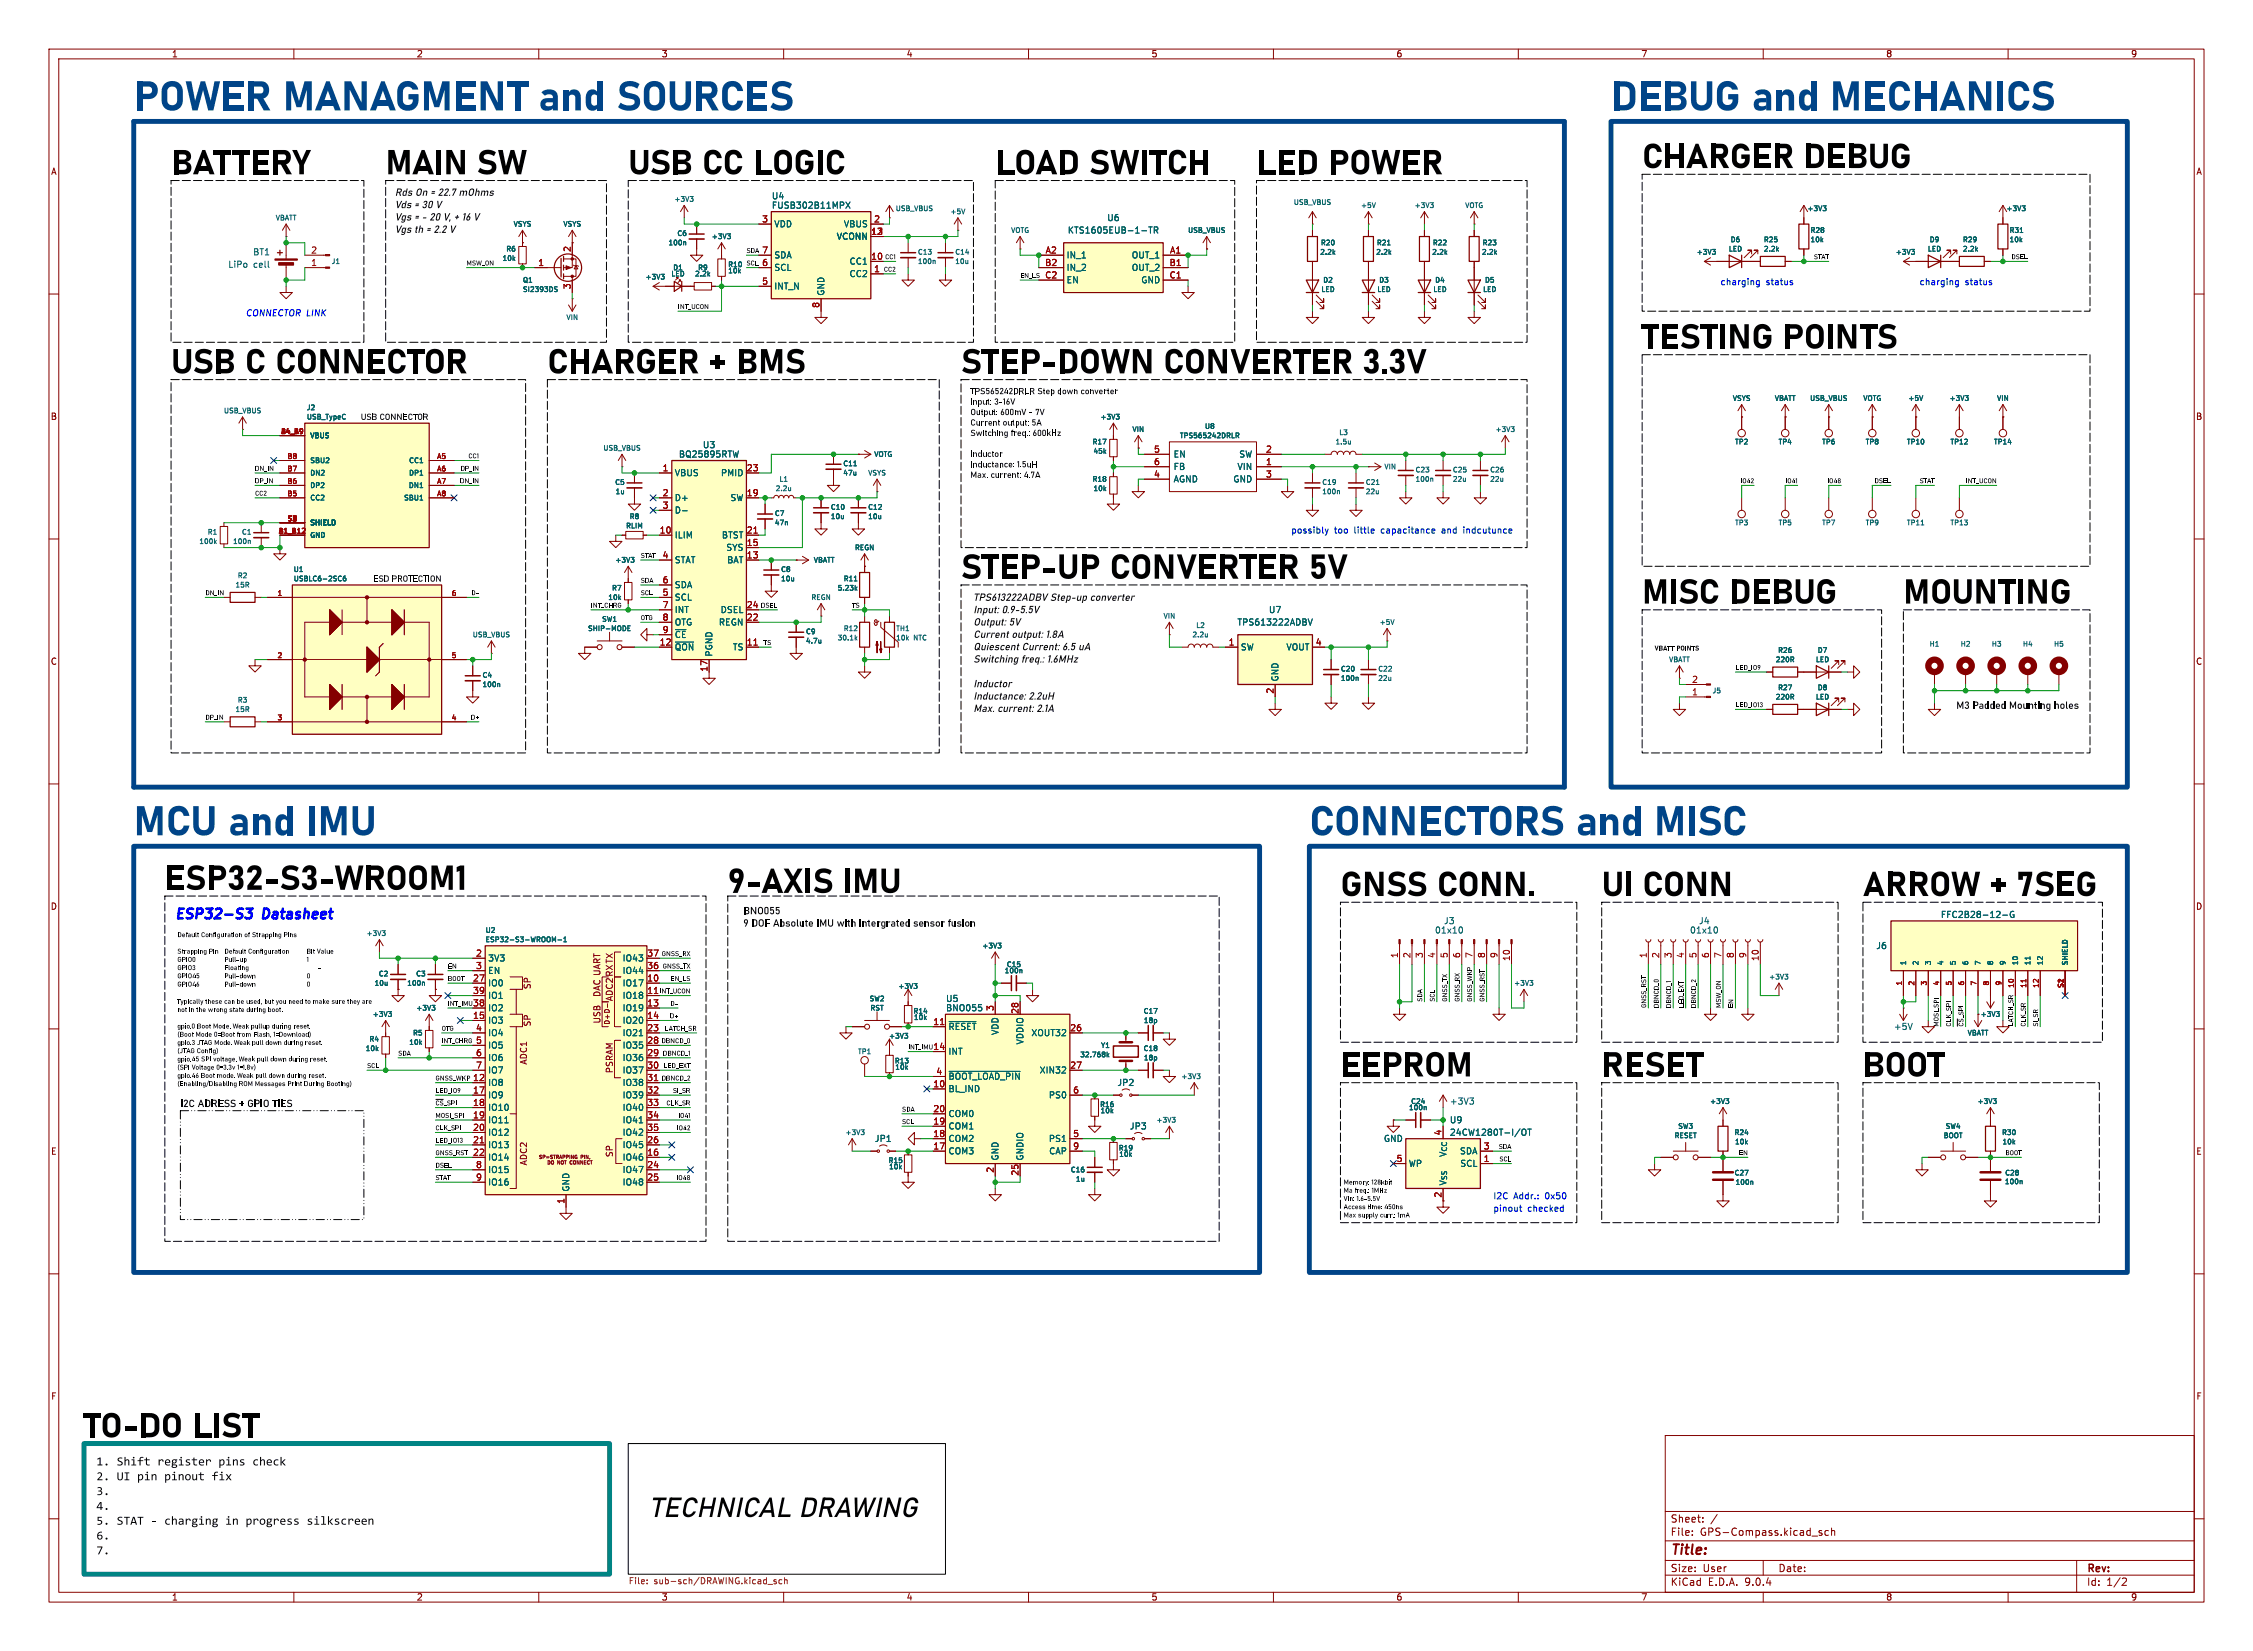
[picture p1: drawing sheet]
<svg xmlns="http://www.w3.org/2000/svg" width="460mm" height="337mm" viewBox="0 0 460 337" stroke-linecap="round" stroke-linejoin="round" font-family="sans-serif">
<defs><g id="words">
<g font-size="8.4" fill="#048">
<text x="27.3" y="23.6">POWERMANAGMENTandSOURCES</text>
<text x="328.9" y="23.6">DEBUGandMECHANICS</text>
<text x="27.3" y="171.5">MCUandIMU</text>
<text x="267.3" y="171.5">CONNECTORS</text>
<text x="321.8" y="171.5">andMISC</text>
</g>
<g font-size="7">
<text x="335.3" y="35.2">CHARGERDEBUG</text>
<text x="34.9" y="36.4">BATTERY</text>
<text x="78.7" y="36.4">MAINSW</text>
<text x="128.3" y="36.4">USBCCLOGIC</text>
<text x="203.2" y="36.4">LOADSWITCH</text>
<text x="256.5" y="36.4">LEDPOWER</text>
<text x="335.3" y="72">TESTINGPOINTS</text>
<text x="34.9" y="77.1">USBCCONNECTOR</text>
<text x="111.8" y="77.1">CHARGER+ BMS</text>
<text x="196.2" y="77.1">STEP-DOWNCONVERTER3.3V</text>
<text x="196.2" y="119">STEP-UPCONVERTER5V</text>
<text x="335.3" y="124.1">MISCDEBUG</text>
<text x="388.6" y="124.1">MOUNTING</text>
<text x="33.7" y="182.5">ESP32-S3-WROOM1</text>
<text x="148.6" y="183.1">9-AXISIMU</text>
<text x="273.7" y="183.7">GNSSCONN.</text>
<text x="327" y="183.7">UI CONN</text>
<text x="273.7" y="220.6">EEPROM</text>
<text x="327" y="220.6">RESET</text>
<text x="380.4" y="220.6">BOOT</text>
<text x="17.1" y="294.2">TO-DOLIST</text>
</g>
<text font-size="7" fill="#006464" x="380.4" y="183.7">ARROW+ 7SEG</text>
<text font-size="5.6" x="132.6" y="310.8">TECHNICALDRAWING</text>
<g font-size="2.8" fill="#00f">
<text x="35.6" y="187.7">ESP32-S3</text>
<text x="54" y="187.7">Datasheet</text>
</g>
<text font-size="2.8" fill="#840000" x="341" y="317.9">Title:</text>
<g font-size="2.5">
<text x="19.7" y="299.6">1.</text>
<text x="23.8" y="299.6">Shift</text>
<text x="32.1" y="299.6">register</text>
<text x="44.6" y="299.6">pins</text>
<text x="51.5" y="299.6">check</text>
<text x="19.7" y="302.7">2.</text>
<text x="19.7" y="305.7">3.</text>
<text x="23.8" y="302.7">UI pin</text>
<text x="33.5" y="302.7">pinout</text>
<text x="43.2" y="302.7">fix</text>
<text x="19.7" y="308.7">4.</text>
<text x="19.7" y="311.7">5.</text>
<text x="23.8" y="311.7">STAT -</text>
<text x="33.5" y="311.7">charging</text>
<text x="46" y="311.7">in</text>
<text x="50.1" y="311.7">progress</text>
<text x="62.6" y="311.7">silkscreen</text>
<text x="19.7" y="314.8">6.</text>
<text x="19.7" y="317.8">7.</text>
</g>
<g font-size="2.1">
<text x="80.6" y="40.2">RdsOn=22.7mOhms</text>
<text x="80.6" y="42.7">Vds=30 V</text>
<text x="80.6" y="45.3">Vgs=- 20 V,+ 16V</text>
<text x="80.6" y="47.8">Vgsth =2.2V</text>
<text x="198.8" y="122.9">TPS613222ADBV</text>
<text x="198.8" y="125.4">Input: 0.9-5.5V</text>
<text x="214.4" y="122.9">Step-up converter</text>
<text x="198.8" y="127.9">Output:5V</text>
<text x="198.8" y="130.5">Current output: 1.8A</text>
<text x="198.8" y="133">QuiescentCurrent: 6.5uA</text>
<text x="198.8" y="135.5">Switching freq.: 1.6MHz</text>
<text x="198.8" y="140.5">Inductor</text>
<text x="198.8" y="143.1">Inductance: 2.2uH</text>
<text x="198.8" y="145.6">Max.current: 2.1A</text>
<text x="399.4" y="144.9">M3 PaddedMounting holes</text>
<text x="151.8" y="186.9">BNO055</text>
<text x="151.8" y="189.4">9 DOFAbsolute IMUwith intergrated sensor fusion</text>
<text x="36.8" y="226.2">I2CADRESS+ GPIOTIES</text>
</g>
<g font-size="2.1" fill="#840000">
<text x="341" y="311">Sheet:</text>
<text x="341" y="313.7">File:</text>
<text x="347.1" y="313.7">GPS-Compass.kicad_sch</text>
<text x="341" y="323.9">KiCad</text>
<text x="341" y="321.1">Size:</text>
<text x="347.7" y="321.1">User</text>
<text x="348.7" y="323.9">E.D.A.</text>
<text x="356.3" y="323.9">9.0.4</text>
<text x="363" y="321.1">Date:</text>
<text x="426" y="321.3">Rev:</text>
<text x="426" y="323.9">Id:</text>
<text x="430.1" y="323.9">1/2</text>
</g>
<g font-size="1.8" fill="#840000">
<text x="35" y="11.9">1</text>
<text x="85" y="11.9">2</text>
<text x="135" y="11.9">3</text>
<text x="185" y="11.9">4</text>
<text x="235" y="11.9">5</text>
<text x="285" y="11.9">6</text>
<text x="335" y="11.9">7</text>
<text x="385" y="11.9">8</text>
<text x="435" y="11.9">9</text>
<text x="10.3" y="35.9">A</text>
<text x="448.3" y="35.9">A</text>
<text x="10.3" y="85.9">B</text>
<text x="448.3" y="85.9">B</text>
<text x="10.3" y="135.9">C</text>
<text x="448.3" y="135.9">C</text>
<text x="10.3" y="185.9">D</text>
<text x="448.3" y="185.9">D</text>
<text x="108.6" y="202" transform="rotate(-90 108.6 202)">SP</text>
<text x="122.8" y="203.6" transform="rotate(-90 122.8 203.6)">DAC UART</text>
<text x="108.6" y="209.6" transform="rotate(-90 108.6 209.6)">SP</text>
<text x="122.8" y="209" transform="rotate(-90 122.8 209)">USB</text>
<text x="125.3" y="204.5" transform="rotate(-90 125.3 204.5)">ADC2RXTX</text>
<text x="107.8" y="217.4" transform="rotate(-90 107.8 217.4)">ADC1</text>
<text x="125.3" y="219.2" transform="rotate(-90 125.3 219.2)">PSRAM</text>
<text x="10.3" y="235.9">E</text>
<text x="107.8" y="238" transform="rotate(-90 107.8 238)">ADC2</text>
<text x="125.3" y="236.3" transform="rotate(-90 125.3 236.3)">SP</text>
<text x="448.3" y="235.9">E</text>
<text x="10.3" y="285.9">F</text>
<text x="448.3" y="285.9">F</text>
<text x="35" y="326.9">1</text>
<text x="85" y="326.9">2</text>
<text x="135" y="326.9">3</text>
<text x="185" y="326.9">4</text>
<text x="235" y="326.9">5</text>
<text x="285" y="326.9">6</text>
<text x="335" y="326.9">7</text>
<text x="385" y="326.9">8</text>
<text x="435" y="326.9">9</text>
</g>
<g font-size="1.8" fill="#006464">
<text x="157.5" y="40.9">U4</text>
<text x="157.5" y="42.8">FUSB302B11MPX</text>
<text x="158" y="46.6">VDD</text>
<text x="172.2" y="46.6">VBUS</text>
<text x="217.9" y="47.9">KTS1605EUB-1-TR</text>
<text x="226" y="45.3">U6</text>
<text x="51.6" y="52.3">BT1</text>
<text x="158" y="53">SDA</text>
<text x="170.7" y="49.1">VCONN</text>
<text x="217.7" y="53">IN_1</text>
<text x="231" y="53">OUT_1</text>
<text x="46.5" y="54.9">LiPo</text>
<text x="51.7" y="54.9">cell</text>
<text x="158" y="55.5">SCL</text>
<text x="158" y="59.3">INT_N</text>
<text x="173.3" y="54.2">CC1</text>
<text x="173.3" y="56.8">CC2</text>
<text x="217.7" y="55.5">IN_2</text>
<text x="217.7" y="58">EN</text>
<text x="231" y="55.5">OUT_2</text>
<text x="232.9" y="58">GND</text>
<text x="168.5" y="60.5" transform="rotate(-90 168.5 60.5)">GND</text>
<text x="138.5" y="93.6">BQ25895RTW</text>
<text x="143.4" y="91.7">U3</text>
<text x="239.5" y="93.6">EN</text>
<text x="252.9" y="93.6">SW</text>
<text x="137.7" y="97.4">VBUS</text>
<text x="147.1" y="97.4">PMID</text>
<text x="239.5" y="98.7">AGND</text>
<text x="239.5" y="96.1">FB</text>
<text x="251.7" y="98.7">GND</text>
<text x="252.6" y="96.1">VIN</text>
<text x="137.7" y="102.5">D+</text>
<text x="137.7" y="105">D-</text>
<text x="149" y="102.5">SW</text>
<text x="137.7" y="110.1">ILIM</text>
<text x="147.3" y="110.1">BTST</text>
<text x="148.2" y="112.6">SYS</text>
<text x="137.7" y="115.2">STAT</text>
<text x="148.4" y="115.2">BAT</text>
<text x="137.7" y="120.3">SDA</text>
<text x="137.7" y="122.8">SCL</text>
<text x="137.7" y="125.3">INT</text>
<text x="147" y="125.3">DSEL</text>
<text x="259" y="125.3">U7</text>
<text x="137.7" y="127.9">OTG</text>
<text x="137.7" y="130.4">~{CE}</text>
<text x="146.7" y="127.9">REGN</text>
<text x="252.5" y="127.9">TPS613222ADBV</text>
<text x="137.7" y="133">~{QON}</text>
<text x="145.6" y="134.1" transform="rotate(-90 145.6 134.1)">PGND</text>
<text x="149.5" y="133">TS</text>
<text x="253.2" y="133">SW</text>
<text x="262.5" y="133">VOUT</text>
<text x="261.2" y="139.2" transform="rotate(-90 261.2 139.2)">GND</text>
<text x="292.9" y="190.7">01x10</text>
<text x="294.7" y="188.8">J3</text>
<text x="344.9" y="190.7">01x10</text>
<text x="346.8" y="188.8">J4</text>
<text x="396.2" y="187.6">FFC2B28-12-G</text>
<text x="99.6" y="196.5">3V3</text>
<text x="127" y="196.5">IO43</text>
<text x="383" y="193.9">J6</text>
<text x="99.6" y="199">EN</text>
<text x="99.6" y="201.5">IO0</text>
<text x="127" y="199">IO44</text>
<text x="127" y="201.5">IO17</text>
<text x="99.6" y="204.1">IO1</text>
<text x="99.6" y="206.6">IO2</text>
<text x="99.6" y="209.2">IO3</text>
<text x="127" y="204.1">IO18</text>
<text x="127" y="206.6">IO19</text>
<text x="127" y="209.2">IO20</text>
<text x="193" y="206.6">BNO055</text>
<text x="193" y="204.7">U5</text>
<text x="99.6" y="211.7">IO4</text>
<text x="99.6" y="214.2">IO5</text>
<text x="127" y="211.7">IO21</text>
<text x="127" y="214.2">IO35</text>
<text x="193.5" y="210.4">~{RESET}</text>
<text x="193.5" y="215.5">INT</text>
<text x="204.1" y="211.4" transform="rotate(-90 204.1 211.4)">VDD</text>
<text x="209.1" y="213.3" transform="rotate(-90 209.1 213.3)">VDDIO</text>
<text x="210.5" y="211.7">XOUT32</text>
<text x="386.6" y="210.4">+5V</text>
<text x="99.6" y="216.8">IO6</text>
<text x="99.6" y="219.3">IO7</text>
<text x="99.6" y="221.9">IO8</text>
<text x="127" y="216.8">IO36</text>
<text x="127" y="219.3">IO37</text>
<text x="127" y="221.9">IO38</text>
<text x="193.5" y="220.6">~{BOOT_LOAD_PIN}</text>
<text x="212.2" y="219.3">XIN32</text>
<text x="228" y="221.9">JP2</text>
<text x="99.6" y="224.4">IO9</text>
<text x="99.6" y="226.9">IO10</text>
<text x="127" y="224.4">IO39</text>
<text x="127" y="226.9">IO40</text>
<text x="193.5" y="223.1">BL_IND</text>
<text x="214" y="224.4">PS0</text>
<text x="295.9" y="225.7">+3V3</text>
<text x="99.6" y="229.5">IO11</text>
<text x="99.6" y="232">IO12</text>
<text x="127" y="229.5">IO41</text>
<text x="127" y="232">IO42</text>
<text x="178.5" y="233.3">JP1</text>
<text x="193.5" y="228.2">COM0</text>
<text x="193.5" y="230.8">COM1</text>
<text x="193.5" y="233.3">COM2</text>
<text x="214" y="233.3">PS1</text>
<text x="230.6" y="230.8">JP3</text>
<text x="282.4" y="233.3">GND</text>
<text x="295.9" y="229.5">U9</text>
<text x="295.9" y="232">24CW1280T-I/OT</text>
<text x="99.6" y="234.6">IO13</text>
<text x="99.6" y="237.1">IO14</text>
<text x="99.6" y="239.6">IO15</text>
<text x="127" y="234.6">IO45</text>
<text x="127" y="237.1">IO46</text>
<text x="127" y="239.6">IO47</text>
<text x="193.5" y="235.8">COM3</text>
<text x="204.1" y="237" transform="rotate(-90 204.1 237)">GND</text>
<text x="209.1" y="237" transform="rotate(-90 209.1 237)">GNDIO</text>
<text x="214.1" y="235.8">CAP</text>
<text x="287.5" y="238.4">WP</text>
<text x="298" y="235.8">SDA</text>
<text x="298" y="238.4">SCL</text>
<text x="99.6" y="242.2">IO16</text>
<text x="116.4" y="243.4" transform="rotate(-90 116.4 243.4)">GND</text>
<text x="127" y="242.2">IO48</text>
<text x="295.5" y="242.1" transform="rotate(-90 295.5 242.1)">V_{SS}V_{CC}</text>
</g>
<g font-size="1.8" fill="#a90000">
<text x="155.5" y="45.5">3</text>
<text x="178.4" y="45.5">2</text>
<text x="63.4" y="51.8">2</text>
<text x="116.6" y="51.5" transform="rotate(-90 116.6 51.5)">2</text>
<text x="155.5" y="51.8">7</text>
<text x="177.8" y="48">12</text>
<text x="177.8" y="53.1">10</text>
<text x="178.7" y="48">3</text>
<text x="213.4" y="51.8">A2</text>
<text x="238.8" y="51.8">A1</text>
<text x="63.4" y="54.4">1</text>
<text x="109.8" y="54.4">1</text>
<text x="116.6" y="59.1" transform="rotate(-90 116.6 59.1)">3</text>
<text x="155.5" y="54.4">6</text>
<text x="155.5" y="58.2">5</text>
<text x="178.4" y="55.6">1</text>
<text x="213.3" y="54.4">B2</text>
<text x="213.3" y="56.9">C2</text>
<text x="238.7" y="54.4">B1</text>
<text x="238.7" y="56.9">C1</text>
<text x="167.4" y="63" transform="rotate(-90 167.4 63)">8</text>
<text x="235.5" y="95">6</text>
<text x="235.5" y="92.5">5</text>
<text x="258.4" y="95">1</text>
<text x="258.4" y="92.5">2</text>
<text x="135.2" y="96.3">1</text>
<text x="135.2" y="101.4">2</text>
<text x="152.4" y="96.3">23</text>
<text x="152.4" y="101.4">19</text>
<text x="235.5" y="97.6">4</text>
<text x="258.4" y="97.6">3</text>
<text x="135.2" y="103.9">3</text>
<text x="134.6" y="109">10</text>
<text x="152.4" y="109">21</text>
<text x="152.4" y="111.5">15</text>
<text x="135.2" y="114.1">4</text>
<text x="135.2" y="119.1">6</text>
<text x="152.4" y="114.1">13</text>
<text x="135.2" y="121.7">5</text>
<text x="135.2" y="124.2">7</text>
<text x="152.4" y="124.2">24</text>
<text x="134.6" y="131.8">12</text>
<text x="135.2" y="126.8">8</text>
<text x="135.2" y="129.3">9</text>
<text x="152.4" y="126.8">22</text>
<text x="152.4" y="131.8">11</text>
<text x="250.8" y="131.8">1</text>
<text x="268.5" y="131.8">4</text>
<text x="144.5" y="137.2" transform="rotate(-90 144.5 137.2)">17</text>
<text x="260.1" y="141.7" transform="rotate(-90 260.1 141.7)">2</text>
<text x="345.4" y="142">1</text>
<text x="345.4" y="139.5">2</text>
<text x="97.1" y="195.3">2</text>
<text x="97.1" y="197.9">3</text>
<text x="132" y="195.3">37</text>
<text x="132" y="197.9">36</text>
<text x="285.5" y="195.7" transform="rotate(-90 285.5 195.7)">1</text>
<text x="288" y="195.7" transform="rotate(-90 288 195.7)">2</text>
<text x="290.6" y="195.7" transform="rotate(-90 290.6 195.7)">3</text>
<text x="293.1" y="195.7" transform="rotate(-90 293.1 195.7)">4</text>
<text x="295.7" y="195.7" transform="rotate(-90 295.7 195.7)">5</text>
<text x="298.2" y="195.7" transform="rotate(-90 298.2 195.7)">6</text>
<text x="300.7" y="195.7" transform="rotate(-90 300.7 195.7)">7</text>
<text x="303.3" y="195.7" transform="rotate(-90 303.3 195.7)">8</text>
<text x="305.8" y="195.7" transform="rotate(-90 305.8 195.7)">9</text>
<text x="308.4" y="196.3" transform="rotate(-90 308.4 196.3)">10</text>
<text x="336.3" y="195.7" transform="rotate(-90 336.3 195.7)">1</text>
<text x="338.8" y="195.7" transform="rotate(-90 338.8 195.7)">2</text>
<text x="341.4" y="195.7" transform="rotate(-90 341.4 195.7)">3</text>
<text x="343.9" y="195.7" transform="rotate(-90 343.9 195.7)">4</text>
<text x="346.5" y="195.7" transform="rotate(-90 346.5 195.7)">5</text>
<text x="349" y="195.7" transform="rotate(-90 349 195.7)">6</text>
<text x="351.5" y="195.7" transform="rotate(-90 351.5 195.7)">7</text>
<text x="354.1" y="195.7" transform="rotate(-90 354.1 195.7)">8</text>
<text x="356.6" y="195.7" transform="rotate(-90 356.6 195.7)">9</text>
<text x="359.2" y="196.3" transform="rotate(-90 359.2 196.3)">10</text>
<text x="96.5" y="200.4">27</text>
<text x="96.5" y="203">39</text>
<text x="132" y="200.4">10</text>
<text x="132" y="203">11</text>
<text x="96.5" y="205.5">38</text>
<text x="96.5" y="208">15</text>
<text x="132" y="205.5">13</text>
<text x="132" y="208">14</text>
<text x="190.5" y="209.3">11</text>
<text x="202.9" y="206.5" transform="rotate(-90 202.9 206.5)">3</text>
<text x="208" y="207.1" transform="rotate(-90 208 207.1)">28</text>
<text x="97.1" y="210.6">4</text>
<text x="97.1" y="213.1">5</text>
<text x="97.1" y="215.7">6</text>
<text x="132" y="210.6">23</text>
<text x="132" y="213.1">28</text>
<text x="132" y="215.7">29</text>
<text x="190.5" y="214.4">14</text>
<text x="218.4" y="210.6">26</text>
<text x="96.5" y="220.7">12</text>
<text x="97.1" y="218.2">7</text>
<text x="132" y="218.2">30</text>
<text x="132" y="220.7">31</text>
<text x="191.1" y="219.5">4</text>
<text x="218.4" y="218.2">27</text>
<text x="96.5" y="223.3">17</text>
<text x="96.5" y="225.8">18</text>
<text x="132" y="223.3">32</text>
<text x="132" y="225.8">33</text>
<text x="190.5" y="222">10</text>
<text x="190.5" y="227.1">20</text>
<text x="219" y="223.3">6</text>
<text x="96.5" y="228.4">19</text>
<text x="96.5" y="230.9">20</text>
<text x="96.5" y="233.4">21</text>
<text x="132" y="228.4">34</text>
<text x="132" y="230.9">35</text>
<text x="132" y="233.4">26</text>
<text x="190.5" y="229.6">19</text>
<text x="190.5" y="232.2">18</text>
<text x="219" y="232.2">5</text>
<text x="294.4" y="231.9" transform="rotate(-90 294.4 231.9)">4</text>
<text x="96.5" y="236">22</text>
<text x="97.1" y="238.5">8</text>
<text x="132" y="236">16</text>
<text x="132" y="238.5">24</text>
<text x="190.5" y="234.7">17</text>
<text x="202.9" y="239.5" transform="rotate(-90 202.9 239.5)">2</text>
<text x="219" y="234.7">9</text>
<text x="285" y="237.3">5</text>
<text x="302.8" y="234.7">3</text>
<text x="302.8" y="237.3">1</text>
<text x="97.1" y="241.1">9</text>
<text x="115.3" y="245.8" transform="rotate(-90 115.3 245.8)">1</text>
<text x="132" y="241.1">25</text>
<text x="208" y="240.1" transform="rotate(-90 208 240.1)">25</text>
<text x="294.4" y="244.6" transform="rotate(-90 294.4 244.6)">2</text>
</g>
<g font-size="1.8" fill="#0000c2">
<text x="351.2" y="58.4">charging</text>
<text x="360.6" y="58.4">status</text>
<text x="391.8" y="58.4">charging</text>
<text x="401.2" y="58.4">status</text>
<text x="263.5" y="109">possibly</text>
<text x="272.4" y="109">too</text>
<text x="276.6" y="109">little</text>
<text x="282.3" y="109">capacitance</text>
<text x="294.9" y="109">and</text>
<text x="299.5" y="109">indcutunce</text>
<text x="304.8" y="244.9">I2C</text>
<text x="309.1" y="244.9">Addr.:</text>
<text x="315.6" y="244.9">0x50</text>
<text x="304.8" y="247.4">pinout</text>
<text x="311.9" y="247.4">checked</text>
</g>
<text font-size="1.8" fill="#00f" x="50.1" y="64.8">CONNECTOR LINK</text>
<g font-size="1.8">
<text x="198.1" y="80.8">TPS565242DRLRStep down converter</text>
<text x="198.1" y="83">Input: 3-16V</text>
<text x="73.7" y="85.9">USBCONNECTOR</text>
<text x="198.1" y="85.1">Output: 600mV- 7V</text>
<text x="198.1" y="87.2">Current output: 5A</text>
<text x="198.1" y="89.4">Switching freq.: 600kHz</text>
<text x="198.1" y="93.6">Inductor</text>
<text x="198.1" y="95.8">Inductance: 1.5uH</text>
<text x="198.1" y="97.9">Max.current: 4.7A</text>
<text x="76.2" y="118.9">ESDPROTECTION</text>
</g>
<g font-size="1.8" fill="#725600">
<text x="128.3" y="323.7">File:</text>
<text x="133.5" y="323.7">sub-sch/DRAWING.kicad_sch</text>
</g>
<g font-size="1.4" fill="#006464">
<text x="137.6" y="41.4">+3V3</text>
<text x="56.2" y="45.2">VBATT</text>
<text x="104.7" y="46.5">VSYS</text>
<text x="114.9" y="46.5">VSYS</text>
<text x="182.8" y="43.3">USB_VBUS</text>
<text x="193.9" y="43.9">+5V</text>
<text x="206.3" y="47.7">VOTG</text>
<text x="242.4" y="47.7">USB_VBUS</text>
<text x="264" y="42">USB_VBUS</text>
<text x="277.7" y="42.7">+5V</text>
<text x="288.7" y="42.7">+3V3</text>
<text x="299" y="42.7">VOTG</text>
<text x="368.9" y="43.3">+3V3</text>
<text x="369.5" y="47.7">R28</text>
<text x="409.5" y="43.3">+3V3</text>
<text x="410.2" y="47.7">R31</text>
<text x="102.5" y="53.5">10k</text>
<text x="103.2" y="51.5">R6</text>
<text x="136.4" y="50.3">100n</text>
<text x="138.2" y="48.4">C6</text>
<text x="145.2" y="49">+3V3</text>
<text x="187.3" y="52.2">C13</text>
<text x="194.9" y="52.2">C14</text>
<text x="269.4" y="52.2">2.2k</text>
<text x="269.6" y="50.3">R20</text>
<text x="280.9" y="52.2">2.2k</text>
<text x="281" y="50.3">R21</text>
<text x="292.3" y="52.2">2.2k</text>
<text x="292.4" y="50.3">R22</text>
<text x="302.4" y="52.2">2.2k</text>
<text x="302.6" y="50.3">R23</text>
<text x="346.3" y="52.2">+3V3</text>
<text x="352.8" y="51.5">LED</text>
<text x="353.2" y="49.6">D6</text>
<text x="360" y="51.5">2.2k</text>
<text x="360" y="49.6">R25</text>
<text x="369.5" y="49.6">10k</text>
<text x="386.9" y="52.2">+3V3</text>
<text x="393.5" y="51.5">LED</text>
<text x="393.9" y="49.6">D9</text>
<text x="400.6" y="51.5">2.2k</text>
<text x="400.6" y="49.6">R29</text>
<text x="410.2" y="49.6">10k</text>
<text x="67.6" y="54.1">J1</text>
<text x="106.6" y="57.9">Q1</text>
<text x="106.6" y="59.8">SI2393DS</text>
<text x="131.7" y="57.3">+3V3</text>
<text x="136.9" y="56.6">LED</text>
<text x="137.3" y="55.4">D1</text>
<text x="141.8" y="56.6">2.2k</text>
<text x="142.4" y="55.4">R9</text>
<text x="148.5" y="56">10k</text>
<text x="148.5" y="54.7">R10</text>
<text x="187.3" y="54.1">100n</text>
<text x="194.9" y="54.1">10u</text>
<text x="269.7" y="59.8">LED</text>
<text x="270" y="57.9">D2</text>
<text x="281.1" y="59.8">LED</text>
<text x="281.5" y="57.9">D3</text>
<text x="292.5" y="59.8">LED</text>
<text x="292.9" y="57.9">D4</text>
<text x="302.7" y="59.8">LED</text>
<text x="303.1" y="57.9">D5</text>
<text x="115.5" y="65.5">VIN</text>
<text x="62.5" y="83.9">J2</text>
<text x="353.7" y="82">VSYS</text>
<text x="362.2" y="82">VBATT</text>
<text x="369.4" y="82">USB_VBUS</text>
<text x="380.3" y="82">VOTG</text>
<text x="389.5" y="82">+5V</text>
<text x="397.9" y="82">+3V3</text>
<text x="407.6" y="82">VIN</text>
<text x="45.6" y="84.6">USB_VBUS</text>
<text x="62.5" y="85.8">USB_TypeC</text>
<text x="63.2" y="89.7">VBUS</text>
<text x="224.6" y="85.8">+3V3</text>
<text x="231.1" y="88.4">VIN</text>
<text x="240.8" y="89.6">TPS565242DRLR</text>
<text x="245.9" y="87.7">U8</text>
<text x="273.3" y="89">L3</text>
<text x="305.2" y="88.4">+3V3</text>
<text x="63.2" y="94.7">SBU2</text>
<text x="83.4" y="94.7">CC1</text>
<text x="123.1" y="92.2">USB_VBUS</text>
<text x="172" y="95.4">C11</text>
<text x="178.4" y="93.5">VOTG</text>
<text x="222.9" y="90.9">R17</text>
<text x="223.1" y="92.8">45k</text>
<text x="272.5" y="90.9">1.5u</text>
<text x="282.5" y="96">VIN</text>
<text x="354.1" y="90.9">TP2</text>
<text x="363" y="90.9">TP4</text>
<text x="371.9" y="90.9">TP6</text>
<text x="380.8" y="90.9">TP8</text>
<text x="389.2" y="90.9">TP10</text>
<text x="398.1" y="90.9">TP12</text>
<text x="407" y="90.9">TP14</text>
<text x="63.2" y="97.3">DN2</text>
<text x="63.2" y="99.8">DP2</text>
<text x="83.3" y="99.8">DN1</text>
<text x="83.4" y="97.3">DP1</text>
<text x="125.5" y="99.2">C5</text>
<text x="125.6" y="101.1">1u</text>
<text x="158.2" y="100.4">2.2u</text>
<text x="159" y="98.5">L1</text>
<text x="172" y="97.3">47u</text>
<text x="177.1" y="97.3">VSYS</text>
<text x="222.9" y="98.5">R18</text>
<text x="223.1" y="100.4">10k</text>
<text x="269.8" y="99.2">C19</text>
<text x="269.8" y="101.1">100n</text>
<text x="278.7" y="99.2">C21</text>
<text x="278.7" y="101.1">22u</text>
<text x="288.9" y="96.6">C23</text>
<text x="288.9" y="98.5">100n</text>
<text x="296.5" y="96.6">C25</text>
<text x="296.5" y="98.5">22u</text>
<text x="304.1" y="96.6">C26</text>
<text x="304.1" y="98.5">22u</text>
<text x="63.2" y="102.4">CC2</text>
<text x="63.2" y="107.4">SHIELD</text>
<text x="82.3" y="102.4">SBU1</text>
<text x="128.4" y="106.2">R8</text>
<text x="158.1" y="105.5">C7</text>
<text x="158.1" y="107.4">47n</text>
<text x="169.5" y="104.3">C10</text>
<text x="169.5" y="106.2">10u</text>
<text x="177.1" y="104.3">C12</text>
<text x="177.1" y="106.2">10u</text>
<text x="354.1" y="107.4">TP3</text>
<text x="363" y="107.4">TP5</text>
<text x="371.9" y="107.4">TP7</text>
<text x="380.8" y="107.4">TP9</text>
<text x="389.2" y="107.4">TP11</text>
<text x="398.1" y="107.4">TP13</text>
<text x="40.6" y="111.2">100k</text>
<text x="42.3" y="109.3">R1</text>
<text x="47.5" y="111.2">100n</text>
<text x="49.3" y="109.3">C1</text>
<text x="63.2" y="110">GND</text>
<text x="127.7" y="108.1">RLIM</text>
<text x="174.4" y="112.5">REGN</text>
<text x="48.4" y="118.2">R2</text>
<text x="59.8" y="117">U1</text>
<text x="59.8" y="118.9">USBLC6-2SC6</text>
<text x="125.5" y="115">+3V3</text>
<text x="159.3" y="117">C8</text>
<text x="159.3" y="118.9">10u</text>
<text x="166" y="115">VBATT</text>
<text x="172.1" y="118.9">R11</text>
<text x="47.9" y="120.1">15R</text>
<text x="124.1" y="122.7">10k</text>
<text x="124.8" y="120.8">R7</text>
<text x="165.5" y="122.7">REGN</text>
<text x="170.9" y="120.8">5.23k</text>
<text x="96.4" y="130.3">USB_VBUS</text>
<text x="119.9" y="129">SHIP-MODE</text>
<text x="122.8" y="127.1">SW1</text>
<text x="164.4" y="129.7">C9</text>
<text x="164.4" y="131.6">4.7u</text>
<text x="170.9" y="130.9">30.1k</text>
<text x="172.1" y="129">R12</text>
<text x="182.8" y="129">TH1</text>
<text x="182.8" y="130.9">10k</text>
<text x="186.6" y="130.9">NTC</text>
<text x="237.4" y="126.5">VIN</text>
<text x="243.3" y="130.3">2.2u</text>
<text x="244.1" y="128.4">L2</text>
<text x="281.6" y="127.7">+5V</text>
<text x="273.6" y="137.3">C20</text>
<text x="281.3" y="137.3">C22</text>
<text x="340.7" y="135.4">VBATT</text>
<text x="362.4" y="135.4">220R</text>
<text x="362.9" y="133.5">R26</text>
<text x="370.6" y="135.4">LED</text>
<text x="371" y="133.5">D7</text>
<text x="393.8" y="132.2">H1</text>
<text x="400.2" y="132.2">H2</text>
<text x="406.5" y="132.2">H3</text>
<text x="412.9" y="132.2">H4</text>
<text x="419.2" y="132.2">H5</text>
<text x="48.4" y="143.6">R3</text>
<text x="98.4" y="138.5">C4</text>
<text x="98.4" y="140.4">100n</text>
<text x="273.6" y="139.2">100n</text>
<text x="281.3" y="139.2">22u</text>
<text x="349.5" y="141.7">J5</text>
<text x="362.4" y="143">220R</text>
<text x="362.9" y="141.1">R27</text>
<text x="370.6" y="143">LED</text>
<text x="371" y="141.1">D8</text>
<text x="47.9" y="145.5">15R</text>
<text x="74.7" y="191.2">+3V3</text>
<text x="99" y="190.6">U2</text>
<text x="99" y="192.5">ESP32-S3-WROOM-1</text>
<text x="200.4" y="193.8">+3V3</text>
<text x="205.4" y="197.6">C15</text>
<text x="389.4" y="197.1" transform="rotate(-90 389.4 197.1)">1</text>
<text x="391.9" y="197.1" transform="rotate(-90 391.9 197.1)">2</text>
<text x="394.4" y="197.1" transform="rotate(-90 394.4 197.1)">3</text>
<text x="397" y="197.1" transform="rotate(-90 397 197.1)">4</text>
<text x="399.5" y="197.1" transform="rotate(-90 399.5 197.1)">5</text>
<text x="402.1" y="197.1" transform="rotate(-90 402.1 197.1)">6</text>
<text x="404.6" y="197.1" transform="rotate(-90 404.6 197.1)">7</text>
<text x="407.1" y="197.1" transform="rotate(-90 407.1 197.1)">8</text>
<text x="409.7" y="197.1" transform="rotate(-90 409.7 197.1)">9</text>
<text x="412.2" y="197.1" transform="rotate(-90 412.2 197.1)">10</text>
<text x="414.8" y="197.1" transform="rotate(-90 414.8 197.1)">11</text>
<text x="417.3" y="197.1" transform="rotate(-90 417.3 197.1)">12</text>
<text x="422.4" y="197.1" transform="rotate(-90 422.4 197.1)">SHIELD</text>
<text x="76.3" y="201.4">10u</text>
<text x="77.2" y="199.5">C2</text>
<text x="83" y="201.4">100n</text>
<text x="84.8" y="199.5">C3</text>
<text x="183.3" y="202">+3V3</text>
<text x="205" y="198.9">100n</text>
<text x="309" y="201.4">+3V3</text>
<text x="361.1" y="200.1">+3V3</text>
<text x="76" y="207.8">+3V3</text>
<text x="84.9" y="206.5">+3V3</text>
<text x="177.4" y="204.6">SW2</text>
<text x="177.6" y="206.5">RST</text>
<text x="186.4" y="207.1">R14</text>
<text x="186.5" y="208.4">10k</text>
<text x="233.4" y="207.1">C17</text>
<text x="233.4" y="209">18p</text>
<text x="404.3" y="207.8">+3V3</text>
<text x="74.5" y="214.7">10k</text>
<text x="75.3" y="212.8">R4</text>
<text x="83.4" y="213.5">10k</text>
<text x="84.2" y="211.6">R5</text>
<text x="175" y="215.4">TP1</text>
<text x="181.4" y="212.2">+3V3</text>
<text x="224.7" y="214.1">Y1</text>
<text x="233.4" y="214.7">C18</text>
<text x="401.6" y="211.6">VBATT</text>
<text x="182.6" y="217.3">R13</text>
<text x="182.7" y="218.6">10k</text>
<text x="220.4" y="216">32.768k</text>
<text x="233.4" y="216.6">18p</text>
<text x="241.1" y="220.5">+3V3</text>
<text x="224.5" y="226.2">R16</text>
<text x="224.6" y="227.4">10k</text>
<text x="287.6" y="226.8">100n</text>
<text x="288" y="225.5">C24</text>
<text x="349" y="225.5">+3V3</text>
<text x="403.6" y="225.5">+3V3</text>
<text x="172.5" y="231.9">+3V3</text>
<text x="236" y="229.3">+3V3</text>
<text x="341.8" y="232.5">RESET</text>
<text x="342.5" y="230.6">SW3</text>
<text x="354" y="231.9">R24</text>
<text x="354.1" y="233.8">10k</text>
<text x="396.7" y="232.5">BOOT</text>
<text x="397.1" y="230.6">SW4</text>
<text x="408.6" y="231.9">R30</text>
<text x="408.7" y="233.8">10k</text>
<text x="181.3" y="237.6">R15</text>
<text x="181.4" y="238.9">10k</text>
<text x="218.5" y="239.5">C16</text>
<text x="228.3" y="235.1">R19</text>
<text x="228.4" y="236.3">10k</text>
<text x="219.5" y="241.4">1u</text>
<text x="354" y="240.1">C27</text>
<text x="354.2" y="242">100n</text>
<text x="409.2" y="241.9">100n</text>
<text x="409.3" y="240.1">C28</text>
</g>
<g font-size="1.4">
<text x="152.4" y="51.8">SDA</text>
<text x="180.7" y="53.1">CC1</text>
<text x="370.3" y="53.1">STAT</text>
<text x="410.6" y="53.1">DSEL</text>
<text x="95.2" y="54.4">MSW_ON</text>
<text x="152.4" y="54.4">SCL</text>
<text x="180.5" y="55.6">CC2</text>
<text x="208.3" y="56.9">EN_LS</text>
<text x="138.4" y="63.2">INT_UCON</text>
<text x="95.6" y="93.7">CC1</text>
<text x="52.1" y="98.8">DP_IN</text>
<text x="52.1" y="101.3">CC2</text>
<text x="52.1" y="96.3">DN_IN</text>
<text x="93.9" y="98.8">DN_IN</text>
<text x="94" y="96.3">DP_IN</text>
<text x="355.3" y="98.8">IO42</text>
<text x="364.5" y="98.8">IO41</text>
<text x="373" y="98.8">IO48</text>
<text x="382.7" y="98.8">DSEL</text>
<text x="391.9" y="98.8">STAT</text>
<text x="401.4" y="98.8">INT_UCON</text>
<text x="130.8" y="114">STAT</text>
<text x="130.8" y="119.1">SDA</text>
<text x="41.9" y="121.7">DN_IN</text>
<text x="96.2" y="121.7">D-</text>
<text x="120.6" y="124.2">INT_CHRG</text>
<text x="130.8" y="121.7">SCL</text>
<text x="155.4" y="124.2">DSEL</text>
<text x="174" y="124.2">TS</text>
<text x="130.8" y="126.7">OTG</text>
<text x="155.9" y="131.8">TS</text>
<text x="337.8" y="133">VBATTPOINTS</text>
<text x="354.3" y="136.9">LED_IO9</text>
<text x="41.9" y="147.1">DP_IN</text>
<text x="96.1" y="147.1">D+</text>
<text x="354.3" y="144.5">LED_IO13</text>
<text x="36.2" y="191.5">Default Configuration of Strapping Pins</text>
<text x="36.2" y="194.8">Strapping Pin Default Configuration Bit</text>
<text x="47" y="196.5">1</text>
<text x="64" y="194.8">Value</text>
<text x="91.4" y="197.9">EN</text>
<text x="135.1" y="195.3">GNSS_RX</text>
<text x="135.3" y="197.9">GNSS_TX</text>
<text x="36.2" y="198.2">GPIO3</text>
<text x="36.2" y="199.9">GPIO45</text>
<text x="36.2" y="201.5">GPIO46</text>
<text x="42.4" y="199.9">Pull-down</text>
<text x="42.4" y="201.5">Pull-down</text>
<text x="48.9" y="198.2">-</text>
<text x="50.4" y="199.9">0</text>
<text x="50.4" y="201.5">0</text>
<text x="91.4" y="200.4">BOOT</text>
<text x="134.7" y="202.9">INT_UCON</text>
<text x="136.9" y="200.4">EN_LS</text>
<text x="36.2" y="205.1">Typically these can be used, but you need to make sure they are</text>
<text x="36.2" y="206.7">not in the wrong state during boot.</text>
<text x="91.4" y="205.5">INT_IMU</text>
<text x="136.8" y="208">D+</text>
<text x="136.8" y="205.5">D-</text>
<text x="290.6" y="204.5" transform="rotate(-90 290.6 204.5)">SDA</text>
<text x="293.1" y="204.5" transform="rotate(-90 293.1 204.5)">SCL</text>
<text x="295.6" y="204.5" transform="rotate(-90 295.6 204.5)">GNSS_TX</text>
<text x="298.2" y="204.5" transform="rotate(-90 298.2 204.5)">GNSS_RX</text>
<text x="300.7" y="204.5" transform="rotate(-90 300.7 204.5)">GNSS_WKP</text>
<text x="303.3" y="204.5" transform="rotate(-90 303.3 204.5)">GNSS_RST</text>
<text x="336.3" y="205.8" transform="rotate(-90 336.3 205.8)">GNSS_RST</text>
<text x="338.8" y="205.8" transform="rotate(-90 338.8 205.8)">DBNCD_0</text>
<text x="341.4" y="205.8" transform="rotate(-90 341.4 205.8)">DBNCD_1</text>
<text x="343.9" y="205.8" transform="rotate(-90 343.9 205.8)">LED_EXT</text>
<text x="346.4" y="205.8" transform="rotate(-90 346.4 205.8)">DBNCD_2</text>
<text x="351.5" y="205.8" transform="rotate(-90 351.5 205.8)">MSW_ON</text>
<text x="354.1" y="205.8" transform="rotate(-90 354.1 205.8)">EN</text>
<text x="396" y="209.6" transform="rotate(-90 396 209.6)">MOSI_SPI</text>
<text x="398.5" y="209.6" transform="rotate(-90 398.5 209.6)">CLK_SPI</text>
<text x="401" y="209.6" transform="rotate(-90 401 209.6)">~{CS}_SPI</text>
<text x="411.2" y="209.6" transform="rotate(-90 411.2 209.6)">LATCH_SR 10</text>
<text x="413.7" y="209.6" transform="rotate(-90 413.7 209.6)">CLK_SR</text>
<text x="416.3" y="209.6" transform="rotate(-90 416.3 209.6)">SI_SR</text>
<text x="36.2" y="210.1">gpio.0Boot Mode.Weakpullup during reset.</text>
<text x="36.2" y="211.8">(Boot Mode 0=Bootfrom Flash, 1=Download)</text>
<text x="36.2" y="213.5">gpio.3 JTAGMode.Weakpull down during reset.</text>
<text x="36.2" y="215.1">(JTAGConfig)</text>
<text x="81.3" y="215.6">SDA</text>
<text x="90.2" y="213.1">INT_CHRG</text>
<text x="90.2" y="210.6">OTG</text>
<text x="135" y="213.1">DBNCD_0</text>
<text x="135.3" y="215.6">DBNCD_1</text>
<text x="135.7" y="210.6">LATCH_SR</text>
<text x="185.4" y="214.4">INT_IMU</text>
<text x="36.2" y="216.8">gpio.45 SPIvoltage. Weakpull down during reset.</text>
<text x="36.2" y="218.5">(SPIVoltage 0=3.3v1=1.8v)</text>
<text x="36.2" y="220.2">gpio.46 Boot mode. Weakpull down during reset.</text>
<text x="36.2" y="221.9">(Enabling/Disabling ROMMessages Print During Booting)</text>
<text x="74.9" y="218.2">SCL</text>
<text x="88.9" y="220.7">GNSS_WKP</text>
<text x="135.1" y="220.7">DBNCD_2</text>
<text x="135.4" y="218.2">LED_EXT</text>
<text x="88.9" y="225.8">~{CS}_SPI</text>
<text x="88.9" y="223.3">LED_IO9</text>
<text x="136" y="225.8">CLK_SR</text>
<text x="137.4" y="223.3">SI_SR</text>
<text x="184.1" y="227.1">SDA</text>
<text x="88.9" y="233.4">LED_IO13</text>
<text x="88.9" y="230.9">CLK_SPI</text>
<text x="88.9" y="228.3">MOSI_SPI</text>
<text x="138.2" y="230.9">IO42</text>
<text x="138.5" y="228.3">IO41</text>
<text x="184.1" y="229.6">SCL</text>
<text x="88.9" y="238.5">DSEL</text>
<text x="88.9" y="236">GNSS_RST</text>
<text x="306" y="234.7">SDA</text>
<text x="306.1" y="237.2">SCL</text>
<text x="355.1" y="236">EN</text>
<text x="409.4" y="236">BOOT</text>
<text x="88.9" y="241">STAT</text>
<text x="138.1" y="241">IO48</text>
<text x="274.3" y="242.1">Memory: 128kbit</text>
<text x="274.3" y="243.7">Ma freq.: 1MHz</text>
<text x="274.3" y="245.4">Vin: 1.6-5.5V</text>
<text x="274.3" y="247.1">Access time: 450ns</text>
<text x="274.3" y="248.8">Max supply curr.: 1mA</text>
</g>
<g font-size="1.4" fill="#a90000">
<text x="57.3" y="88.7">A4_B9</text>
<text x="57.3" y="88.7">B</text>
<text x="59.8" y="88.7">A</text>
<text x="58.6" y="93.7">B8</text>
<text x="89.1" y="93.7">A5</text>
<text x="58.6" y="96.3">B7</text>
<text x="58.6" y="98.8">B6</text>
<text x="58.6" y="101.4">B5</text>
<text x="89.1" y="96.3">A6</text>
<text x="89.1" y="98.8">A7</text>
<text x="89.1" y="101.4">A8</text>
<text x="58.6" y="106.4">S1</text>
<text x="59.5" y="106.4">2</text>
<text x="56.8" y="109">A1_B12</text>
<text x="56.8" y="109">B</text>
<text x="59.3" y="109">A</text>
<text x="56.5" y="121.7">1</text>
<text x="92.1" y="121.7">6</text>
<text x="56.5" y="134.4">2</text>
<text x="92.1" y="134.4">5</text>
<text x="56.5" y="147.1">3</text>
<text x="92.1" y="147.1">4</text>
<text x="388.4" y="201.3" transform="rotate(-90 388.4 201.3)">1</text>
<text x="390.9" y="201.3" transform="rotate(-90 390.9 201.3)">2</text>
<text x="393.4" y="201.3" transform="rotate(-90 393.4 201.3)">3</text>
<text x="396" y="201.3" transform="rotate(-90 396 201.3)">4</text>
<text x="398.5" y="201.3" transform="rotate(-90 398.5 201.3)">5</text>
<text x="401.1" y="201.3" transform="rotate(-90 401.1 201.3)">6</text>
<text x="403.6" y="201.3" transform="rotate(-90 403.6 201.3)">7</text>
<text x="406.1" y="201.3" transform="rotate(-90 406.1 201.3)">8</text>
<text x="408.7" y="201.3" transform="rotate(-90 408.7 201.3)">9</text>
<text x="411.2" y="201.8" transform="rotate(-90 411.2 201.8)">10</text>
<text x="413.8" y="201.8" transform="rotate(-90 413.8 201.8)">11</text>
<text x="416.3" y="201.8" transform="rotate(-90 416.3 201.8)">12</text>
<text x="421.4" y="201.8" transform="rotate(-90 421.4 201.8)">S1</text>
<text x="421.4" y="200.8" transform="rotate(-90 421.4 200.8)">2</text>
</g>
<text font-size="1.4" fill="#840000" x="124.7" y="209.3" transform="rotate(-90 124.7 209.3)">D+ D-</text>
<g font-size="1" fill="#840000">
<text x="104.1" y="237.3">SP=STRAPPING</text>
<text x="112.9" y="237.3">PIN,</text>
<text x="119" y="237.3">DO</text>
</g>
<text font-size="1" fill="#006464" x="124.1" y="237.3">CONNECT</text>
</g></defs>
<g fill="none" stroke="#840000" stroke-width=".2">
<path d="M10 10h440v317h-440zM12 12h436v313h-436zM60 10v2M110 10v2M160 10v2M210 10v2M260 10v2M310 10v2M360 10v2M410 10v2M105.9 50.3h1.5v3.6h-1.5zM106.7 49.5h.1"/>
<path d="M106.7 47l-.8 1.3M106.7 47l.7 1.3M106.7 47v3.3M106.7 53.9v.7M268 47v1.3M268 53.4v1.2M408.9 44.5v1.2M408.9 50.8v1.3M10 60h2M268 63.5v1.3h1.2l-1.2 1.3-1.3-1.3h1.3M448 60h2M227.3 86.4l-.7 1.2"/>
<path d="M227.3 86.4l.8 1.2M227.3 86.4v2.5M232.4 91.5h.1M232.4 88.9l-.8 1.3M232.4 88.9l.8 1.3M232.4 88.9v2.6M268 96.5v2.1M268 99.6v2M355.6 85.1h.1M355.6 82.6l-.8 1.2M355.6 82.6l.8 1.2M355.6 82.6v2.5"/>
<path d="M400 85.1v2.5M10 110h2M268 102.9v1.3h1.2l-1.2 1.2-1.3-1.2h1.3M400 101.6v2.6M448 110h2M368.3 137.2h7.6M375.4 135.7v-.8h-.8h.8l-1.5 1.5M376.7 135.7v-.8h-.8h.8l-1.5 1.5M377.2 137.2h1.3v-1.3l1.2 1.3-1.2 1.2v-1.2M395 137.2v2.5M10 160h2M448 160h2"/>
<path d="M203.2 194.3l-.8 1.3M203.2 194.3l.8 1.3M203.2 194.3v2.6M10 210h2M448 210h2M184.7 235.7h1.5v3.6h-1.5zM185.4 239.3v2h-1.3l1.3 1.3 1.3-1.3h-1.3M185.4 235v.7M10 260h2M448 260h2M340 293h108v32h-108zM10 310h2"/>
<path d="M340 318.5h108M340 314.5h108M340 308.5h108M345.5 313.3v.1M345.5 312.5v.1M347.7 310.6v.1M347.7 309.8v.1M350.6 309.1l-1.3 2M360 318.5v3M371.5 312.8l.5 .2v.2l-.2 .2-.4-.1M371.5 312.5h.5M373.3 312.5l-.4-.1-.3 .3 .1 .6h.6"/>
<path d="M374 312.5l.2-.1 .3 .1 .1 .9M374 311.9v1.5M424 318.5v6.5M448 310h2M60 325v2M110 325v2M160 325v2M210 325v2M260 325v2M310 325v2M340 321.5h108M360 325v2"/>
<path d="M410 325v2M433.5 322.1l.5 .1 .2 .3-1 1.1h1"/>
<circle cx="400.1" cy="88.4" r=".76"/>
<circle cx="400.1" cy="104.9" r=".76"/>
</g>
<path d="M128.3 294.7h64.7v26.6h-64.7z" fill="#fff" stroke="#fff" stroke-width=".2"/>
<path d="M128.3 294.7h64.7v26.6h-64.7z" fill="none" stroke="#000" stroke-width=".2"/>
<path d="M132.1 323.2v.1M132.1 322.5v.1M156.8 323.4h1M158.5 322.5l-.3-.1-.2 .2 .1 .2 .4 .1v.3h-.5M159.6 322.5l-.3-.1-.3 .3 .2 .5h.4M160.2 322.6l.5-.1v.8M160.2 322v1.3" fill="none" stroke="#725600" stroke-width=".2"/>
<path d="M267 48.3h2v5.1h-2zM407.9 45.7h2.1v5.1h-2.1zM370.8 135.9l2.6 1.3-2.6 1.2zM373.4 135.9v2.5" fill="none" stroke="#840000" stroke-width=".25"/>
<path d="M272.3 51.5l.2 .4M272.5 51.2l-.3 .4M412.4 47.5h.6M227.9 84.6h.6l-.3 .3 .3 .1v.4l-.2 .2h-.3M273.2 100.1l.3 .2v.5M203.8 192.5h.6l-.4 .4 .3 .1 .1 .3-.2 .2h-.3" fill="none" stroke="#006464" stroke-width=".2"/>
<path d="M266.4 98.6h3.1" fill="none" stroke="#840000" stroke-width=".3"/>
<path d="M266.4 99.6h3.1" fill="none" stroke="#840000" stroke-width=".33"/>
<circle cx="395" cy="135.9" r="1.27" fill="none" stroke="#840000" stroke-width="1.3"/>
<path d="M193 207h25.4v30.5h-25.4z" fill="#ffffc2"/>
<path d="M278.4 48.3h2v5.1h-2zM193 207h25.4v30.5h-25.4z" fill="none" stroke="#840000" stroke-width=".25"/>
<g fill="none" stroke="#840000" stroke-width=".2">
<path d="M279.4 47v1.3M279.4 53.4v1.2M175.3 92.7h.1M175.3 92.7h2.5M176.5 92l1.3 .7M177.8 92.7l-1.3 .8M175.3 101.6v2.1M175.3 104.7v2M176.5 115.6h.1M176.5 113l-.7 1.3M176.5 113l.8 1.3M176.5 113v2.6"/>
<path d="M52.1 134.6v1.3h1.2l-1.2 1.3-1.3-1.3h1.3M342.9 138.4h.1M342.9 135.9l.8 1.3M342.9 135.9l-.8 1.3M342.9 135.9v2.5M88.9 201.9v1.3h1.3l-1.3 1.3-1.3-1.3h1.3M88.9 201.9h.1M190.5 209.6h2.5M190.5 214.6h2.5M190.5 219.7h2.5M203.2 204.5v2.5M204.5 200.7h2"/>
<path d="M207.5 200.7h2M208.3 204.5v2.5M210.8 201.9v1.3h1.3l-1.3 1.3-1.3-1.3h1.3M218.4 210.8h2.6M218.4 218.5h2.6M190.5 222.3h2.5M190.5 227.3h2.5M190.5 229.9h2.5M190.5 232.4h2.5M190.5 235h2.5M203.2 237.5v2.5M208.3 237.5v2.5"/>
<path d="M218.4 232.4h2.6M218.4 235h2.6M218.4 223.5h2.6"/>
</g>
<path d="M283.3 50h.5M283.7 51.5l.3 .4M284 51.2l-.4 .4M208.4 197.9l.3 .2v.5M193.8 208.5h5.5M193.8 218.7h14.5M199.8 205.1h.6M200.3 205.6l.2 .2-.2 .5" fill="none" stroke="#006464" stroke-width=".2"/>
<path d="M192 209.2h.7" fill="none" stroke="#a90000" stroke-width=".2"/>
<path d="M173.7 103.7h3.1M206.5 199.2v3" fill="none" stroke="#840000" stroke-width=".3"/>
<path d="M173.7 104.7h3.1M207.5 199.2v3" fill="none" stroke="#840000" stroke-width=".33"/>
<path d="M99.1 193.1h33v50.8h-33z" fill="#ffffc2"/>
<path d="M361.9 136.2h5.1v2h-5.1zM99.1 193.1h33v50.8h-33z" fill="none" stroke="#840000" stroke-width=".25"/>
<g fill="none" stroke="#840000" stroke-width=".2">
<path d="M146.6 52.9h1.5v3.5h-1.5zM147.3 49.5l-.7 1.3M147.3 49.5l.8 1.3M147.3 49.5v3.4M147.3 56.4v.8M185.4 49.5v2.1M185.4 52.6v2M167.6 63.5v1.3h1.3l-1.3 1.3-1.2-1.3h1.2M170.2 92.7v2.1M170.2 95.8v2M226.6 89.7h1.5v3.5h-1.5zM227.3 88.9v.8"/>
<path d="M227.3 93.2v.8M233.7 92.7h5.1M233.7 97.8h5.1M233.7 95.3h5.1M238.8 90.2h17.7v10.1h-17.7zM256.5 92.7h5.1M256.5 97.8h5.1M256.5 95.3h5.1M270.5 92.7h1.3l.2-.4 .4-.2 .5 .2 .1 .4 .2-.4 .5-.2 .4 .2 .2 .4 .2-.4 .5-.2 .4 .2 .2 .4 .2-.4 .4-.2 .5 .2 .2 .4h1.2M294.6 94v2M294.6 97v2.1M302.3 94v2"/>
<path d="M302.3 97v2.1M307.3 88.9l-.7 1.3M307.3 88.9l.8 1.3M307.3 88.9v2.6M294.6 100.3v1.3h1.3l-1.3 1.3-1.2-1.3h1.2M302.3 100.3v1.3h1.2l-1.2 1.3-1.3-1.3h1.3M344.2 139.7h4.2M360.7 137.2h1.2M367 137.2h1.3M344.2 142.3h4.2M81.3 196.9v2M81.3 199.9v2"/>
<path d="M88.9 196.9v2M88.9 199.9v2M96.5 195.6h2.6M96.5 198.1h2.6M104.1 199.4h2.6v2.5h-2.6M124.2 199.4h-1.3v5.1h1.3h-1.3v5.1h1.3M126.7 194.3h-1.2v5.1h1.2h-1.2v10.2h1.2M132.1 195.6h2.5M132.1 198.1h2.5M285.7 192.7v4.2M288.3 192.7v4.2M290.8 192.7v4.2"/>
<path d="M293.4 192.7v4.2M295.9 192.7v4.2M298.4 192.7v4.2M301 192.7v4.2M303.5 192.7v4.2M306.1 192.7v4.2M308.6 192.7v4.2M78 211.6h1.5v3.6h-1.5zM78.7 210.8v.8M78.7 215.2v.7M86.9 210.3h1.5v3.6h-1.5zM87.6 207v3.3"/>
<path d="M87.6 213.9v.7M87.6 207l-.7 1.3M87.6 207l.8 1.3M96.5 200.7h2.6M96.5 203.2h2.6M96.5 205.8h2.6M96.5 208.3h2.6M96.5 210.8h2.6M96.5 213.4h2.6M96.5 215.9h2.6M96.5 218.5h2.6M104.1 207h2.6v2.6h-2.6"/>
<path d="M105.4 201.9v5.1M105.4 209.6v17.7M124 204.9v.7M126.7 212.4h-1.2v7.6h1.2M132.1 200.7h2.5M132.1 203.2h2.5M132.1 205.8h2.5M132.1 208.3h2.5M132.1 210.8h2.5M132.1 213.4h2.5M132.1 215.9h2.5M132.1 218.5h2.5"/>
<path d="M285.7 205.8v1.2h1.3l-1.3 1.3-1.2-1.3h1.2M306.1 205.8v1.2h-1.3l1.3 1.3 1.2-1.3h-1.2M311.1 201.9l-.7 1.3M311.1 201.9l.8 1.3M311.1 201.9v2.6M387.9 207l.7 1.3M388.6 205.8h.1M388.6 205.8v2.5M389.4 207l-.8 1.3M96.5 221h2.6M96.5 223.5h2.6M96.5 226.1h2.6"/>
<path d="M96.5 228.6h2.6M96.5 231.2h2.6M96.5 233.7h2.6M96.5 236.2h2.6M96.5 238.8h2.6M104.1 227.3h1.3v15.3h-1.3M110.6 235.8l-.4 .1 .4 .4M110.9 236.2l.3-.1v-.2l-.3-.1v.7M111.6 236.1h.5M111.6 236.3h.5M111.9 236.9a.35 .35 0 0 1 .4 .4 .35 .35 0 0 1-.4 .3M112.4 236.5h.3"/>
<path d="M112.4 236.1h.1M112.5 236.1l.3 .2M112.7 237v.6M112.8 235.8h-.3l-.1 .3M113 235.8h.4M113.2 235.8v.7M113.6 236.2l.4-.1v-.2l-.4-.1v.7M113.8 236.2l.2 .3M114.2 236.5l.3-.7 .2 .7M114.9 236.2l.4-.1v-.2l-.4-.1v.7M115.2 236.9h.4M115.4 236.9v.7"/>
<path d="M115.6 236.2l.4-.1v-.2l-.4-.1v.7M116.3 235.8v.7M116.8 237a.31 .31 0 0 0-.4 .3 .31 .31 0 0 0 .4 .3M117.1 235.8v.7l-.4-.7v.7M117.1 237h.4l-.1 .6-.3-.1zM117.8 235.8a.32 .32 0 0 0-.4 .4 .32 .32 0 0 0 .4 .2v-.2h-.1M118.2 236.9v.7l-.4-.7v.7M118.6 237.6v-.7l.4 .7M118.6 236.2l.4-.1v-.2l-.4-.1v.7M119.3 235.8v.7M120.1 235.8v.7l-.4-.7v.7M120.5 236.9h.4"/>
<path d="M127 232.4h-1.3v5.1h1.3M132.1 221h2.5M132.1 223.5h2.5M132.1 226.1h2.5M132.1 228.6h2.5M132.1 231.2h2.5M132.1 233.7h2.5M132.1 236.2h2.5M132.1 238.8h2.5M284.5 228.6v1.3h1.2l-1.2 1.3-1.3-1.3h1.3M284.5 228.6h.1M287 228.6h2.1"/>
<path d="M290.1 228.6h2M294.6 223.5v2.6M294.6 223.5l-.7 1.3M294.6 223.5l.8 1.3M96.5 241.3h2.6M115.6 243.9v3.8h1.2l-1.2 1.2-1.3-1.2h1.3M132.1 241.3h2.5M294.6 245.1v1.3h1.3l-1.3 1.3-1.2-1.3h1.2"/>
</g>
<g fill="none" stroke="#006464" stroke-width=".2">
<path d="M148.5 47.7h.6l-.3 .4 .3 .1v.3l-.2 .2h-.2M190.7 53.1l.2 .2v.5M174.3 95.1h.6M252.4 88.9l.4-.1 .1-.3-.5-.1v1M252.6 88.9l.3 .5M275.7 90v.6M275.7 90.5l-.1 .1M308.5 87.1h.6l-.3 .4 .3 .1v.3l-.1 .2h-.3M365.9 134.6l.3 .5M366.2 134.2v.3M112.8 191.2l.3 .8 .3-.8v1M113.9 191.9h.8"/>
<path d="M115.1 192.2h.6M115.1 191.5l.3-.3v1M298.2 189.2a.68 .68 0 0 1 .4 .6 .68 .68 0 0 1-.4 .7M86.4 200.5l.3 .1v.5M88.2 205.2h.6l-.3 .4 .3 .1v.3l-.2 .2h-.3M130.5 211.4h.7M312.3 200.1h.7l-.4 .4 .3 .1 .1 .3-.2 .2h-.3M390.4 208.9l-.4 1.2M103.1 229.2h.7M130.5 229.2h.7M290.9 225.9l.3 .1v.5M300.1 224.1h.8l-.5 .5"/>
<path d="M300.6 224.6l.3 .2v.3l-.3 .3"/>
</g>
<path d="M133.6 202.8h.7M98 233.3h.8M133.6 220.6h.7" fill="none" stroke="#a90000" stroke-width=".2"/>
<path d="M183.9 51.6h3M168.7 94.8h3M293.1 96h3.1M300.7 96h3.1M79.8 198.9h3M87.4 198.9h3M289.1 227.1v3" fill="none" stroke="#840000" stroke-width=".3"/>
<path d="M183.9 52.6h3M168.7 95.8h3M293.1 97h3.1M300.7 97h3.1M79.8 199.9h3M87.4 199.9h3M290.1 227.1v3" fill="none" stroke="#840000" stroke-width=".33"/>
<g fill="#840000" stroke="#840000" stroke-width=".2">
<path d="M348.4 142.1h.8v.3h-.8z"/>
<path d="M348.4 139.6h.8v.2h-.8z"/>
<path d="M285.6 191.8h.3v.9h-.3z"/>
<path d="M288.2 191.8h.2v.9h-.2z"/>
<path d="M290.7 191.8h.3v.9h-.3z"/>
<path d="M293.2 191.8h.3v.9h-.3z"/>
<path d="M295.8 191.8h.2v.9h-.2z"/>
<path d="M298.3 191.8h.3v.9h-.3z"/>
<path d="M300.9 191.8h.2v.9h-.2z"/>
<path d="M303.4 191.8h.3v.9h-.3z"/>
<path d="M305.9 191.8h.3v.9h-.3z"/>
<path d="M308.5 191.8h.2v.9h-.2z"/>
</g>
<path d="M157.5 43.2h20.3v17.8h-20.3z" fill="#ffffc2"/>
<path d="M157.5 43.2h20.3v17.8h-20.3z" fill="none" stroke="#840000" stroke-width=".25"/>
<path d="M154.9 45.7h2.6M154.9 52.1h2.6M154.9 54.6h2.6M154.9 58.4h2.6M177.8 45.7h2.5M177.8 48.3h2.5M177.8 53.4h2.5M177.8 55.9h2.5M167.6 61v2.5" fill="none" stroke="#840000" stroke-width=".2"/>
<path d="M172.7 41.2l.9 1.3M173.6 41.2l-.9 1.3" fill="none" stroke="#006464" stroke-width=".2"/>
<path d="M287 232.4h15.3v10.2h-15.3z" fill="#ffffc2"/>
<path d="M266.7 57.2h2.5l-1.2 2.5zM266.7 59.7h2.5M289.6 57.2h2.5l-1.3 2.5zM289.6 59.7h2.5M287 232.4h15.3v10.2h-15.3zM350.8 229.9h2v5.1h-2z" fill="none" stroke="#840000" stroke-width=".25"/>
<g fill="none" stroke="#840000" stroke-width=".2">
<path d="M268 54.6v7.6M290.8 54.6v7.6M268.7 61.5l1.6 1.5v-.8v.8h-.8M268.7 60.2l1.6 1.5v-.7v.7h-.8M291.6 61.5l1.5 1.5v-.8v.8h-.7M291.6 60.2l1.5 1.5v-.7v.7h-.7M157.5 101.6h.5l.1-.3 .4-.2 .4 .2 .1 .3 .2-.3 .3-.2 .4 .2 .1 .3 .2-.3 .3-.2 .4 .2 .1 .3 .2-.3 .3-.2 .4 .2 .2 .3h.5M144.8 137.2v1.2h1.2l-1.2 1.3-1.3-1.3h1.3M162.6 127v2.1M162.6 130.1v2M283.2 130.8h.1M283.2 128.3l-.8 1.3"/>
<path d="M283.2 128.3l.8 1.3M283.2 128.3v2.5M77.5 191.8l-.8 1.3M77.5 191.8l.7 1.3M77.5 191.8v2.5M336 191.8l.2 .3 .4 .2 .3-.2 .2-.3M336.5 192.3v4.6M338.6 191.8l.1 .3 .4 .2 .4-.2 .1-.3M339.1 192.3v4.6M341.1 191.8l.2 .3 .3 .2 .4-.2 .1-.3M341.6 192.3v4.6M343.7 191.8l.1 .3 .4 .2 .3-.2 .2-.3"/>
<path d="M344.2 192.3v4.6M346.2 191.8l.2 .3 .3 .2 .4-.2 .1-.3M346.7 192.3v4.6M348.7 191.8l.2 .3 .4 .2 .3-.2 .2-.3M349.2 192.3v4.6M351.3 191.8l.1 .3 .4 .2 .4-.2 .1-.3M351.8 192.3v4.6M353.8 191.8l.2 .3 .3 .2 .4-.2 .1-.3M354.3 192.3v4.6M356.4 191.8l.1 .3 .4 .2 .3-.2 .2-.3M356.9 192.3v4.6M358.9 191.8l.2 .3 .3 .2 .4-.2 .1-.3"/>
<path d="M359.4 192.3v4.6M78.7 208.3l-.7 1.3M78.7 208.3l.8 1.3M78.7 208.3v2.5M81.3 201.9v1.3h1.2l-1.2 1.3-1.3-1.3h1.3M81.3 201.9h.1M229.9 210.8v1.9M229.9 216.6v1.9M349.2 205.8v1.2h-1.2l1.2 1.3 1.3-1.3h-1.3M356.9 205.8v1.2h-1.3l1.3 1.3 1.2-1.3h-1.2M363.2 200.7l.8 1.2M363.2 200.7l-.7 1.2"/>
<path d="M363.2 200.7v2.5M393.7 208.3v1.3h-1.3l1.3 1.2 1.3-1.2h-1.3M222.8 224.3h1.5v3.6h-1.5zM223.5 227.9v2h1.3l-1.3 1.3-1.3-1.3h1.3M223.5 223.5v.8M223.5 236.2v2.1M223.5 239.3v2M226.6 233.2h1.5v3.5h-1.5zM227.3 236.7v2.1h1.3l-1.3 1.2-1.2-1.2h1.2M227.3 232.4v.8M227.3 223.5h1.3M229.1 222.5l.8-.2 .7 .2"/>
<path d="M229.9 232.4h1.2M231.1 223.5h1.3M231.6 231.4l.8-.2 .8 .2M233.7 232.4h1.2M284.5 237.5h2.5M302.3 237.5h2.5M302.3 235h2.5M337.8 237.5v1.3h-1.3l1.3 1.2 1.3-1.2h-1.3M339.1 236.2h2.5M341.6 235h5.1M344.2 233.2v1.8M346.7 236.2h2.5"/>
<path d="M351.8 226.1v3.8M351.8 235v4M351.8 226.1l.8 1.2M351.8 226.1l-.8 1.2M392.4 237.5v1.3h-1.2l1.2 1.2 1.3-1.2h-1.3M203.2 242.6v1.3h1.3l-1.3 1.2-1.3-1.2h1.3M223.5 242.6v1.3h1.3l-1.3 1.2-1.3-1.2h1.3M294.6 242.6v2.5M351.8 241.1v4h-1.3l1.3 1.3 1.3-1.3h-1.3"/>
<circle cx="228.9" cy="223.5" r=".25"/>
<circle cx="230.9" cy="223.5" r=".25"/>
<circle cx="231.4" cy="232.4" r=".25"/>
<circle cx="233.4" cy="232.4" r=".25"/>
<circle cx="342.1" cy="236.2" r=".51"/>
<circle cx="346.2" cy="236.2" r=".51"/>
</g>
<g fill="none" stroke="#006464" stroke-width=".2">
<path d="M161.4 99.5v.7M161.4 100.1l-.1 .1M167.6 130.6v.7M167.6 131.2l-.1 .1M284.6 126.5l-.3 1M78 190h.6l-.3 .4h.3v.4l-.1 .2h-.3M350.2 189.2a.68 .68 0 0 1 .5 .6 .68 .68 0 0 1-.5 .7M364.4 198.9h.6l-.3 .3 .3 .1v.4l-.2 .2h-.2M79.3 206.5h.6l-.3 .4 .3 .1v.3l-.2 .2h-.3M226 214.7v1M226.1 215.4l.3 .3M226.4 215.1l-.4 .4"/>
<path d="M310.8 230.6l.2-.1a.43 .43 0 0 1 .6 .4v.4a.42 .42 0 0 1-.5 .5 .42 .42 0 0 1-.4-.5zM311.9 230.5h.8M312.3 230.5v1.2M352.3 224.3h.7l-.4 .3 .3 .1 .1 .4-.2 .2h-.3M357.6 241.1l.3 .1v.6"/>
</g>
<path d="M228.6 216.6h2.5M228.6 212.7h2.5M349.8 239.3h4M349.8 240.8h4" fill="none" stroke="#840000" stroke-width=".51"/>
<path d="M161 129.1h3.1M227.3 213.5h5.1v2.3h-5.1zM222 238.3h3" fill="none" stroke="#840000" stroke-width=".3"/>
<path d="M161 130.1h3.1M222 239.3h3" fill="none" stroke="#840000" stroke-width=".33"/>
<path d="M386.1 188h38.1v10.1h-38.1z" fill="#ffffc2"/>
<path d="M289.8 48.3h2v5.1h-2zM299.7 57.2h2.6l-1.3 2.5zM299.7 59.7h2.6M300 48.3h2v5.1h-2zM180.6 127h2v5.1h-2zM386.1 188h38.1v10.1h-38.1zM405.4 229.9h2v5.1h-2z" fill="none" stroke="#840000" stroke-width=".25"/>
<g fill="none" stroke="#840000" stroke-width=".2">
<path d="M268 45.7h.1M268 43.2l-.8 1.3M268 43.2l.7 1.3M268 43.2v2.5M290.8 47v1.3M290.8 53.4v1.2M301 45.7h.1M301 43.2v2.5M301 47v1.3M301 53.4v8.8M301 43.2l-.8 1.3M301 43.2l.8 1.3"/>
<path d="M279.4 63.5v1.3h1.3l-1.3 1.3-1.3-1.3h1.3M301 63.5v1.3h1.3l-1.3 1.3-1.3-1.3h1.3M301.8 61.5l1.5 1.5v-.8v.8h-.8M301.8 60.2l1.5 1.5v-.7v.7h-.8M170.2 97.8v1.3h1.2l-1.2 1.2-1.3-1.2h1.3M179.1 97.8l-.8 1.3M179.1 97.8l.7 1.3M179.1 97.8v2.5M232.4 99.1v1.2h1.3l-1.3 1.3-1.3-1.3h1.3M276.9 96.5v2.1M276.9 99.6v2M279.4 95.3h.1"/>
<path d="M279.4 95.3h2.5M280.7 94.5l1.2 .8M281.9 95.3l-1.2 .7M167.6 106.7v1.3h1.3l-1.3 1.2-1.2-1.2h1.2M175.3 106.7v1.3h1.2l-1.2 1.2-1.3-1.2h1.3M179.1 100.3h.1M162.6 132.1v1.3h1.2l-1.2 1.2-1.3-1.2h1.3M178.8 127l-.2-.2 .2-.3 .3 .2v.7l-.2 .2h-.3l-.2-.5M179.5 126.8l-.3 .2h-.4M179.8 127v1l3.6 3.1v1M181.6 125.7v1.3M181.6 132.1v1.3"/>
<path d="M271.8 134.6v2.1M271.8 137.7v2M279.4 134.6v2.1M279.4 137.7v2M271.8 142.3v1.2h1.2l-1.2 1.3-1.3-1.3h1.3M279.4 142.3v1.2h1.3l-1.3 1.3-1.3-1.3h1.3M388.6 198.1v5.1M391.2 198.1v5.1M393.7 198.1v5.1M396.2 198.1v5.1M398.8 198.1v5.1M401.3 198.1v5.1"/>
<path d="M403.9 198.1v5.1M406.4 198.1v7.7M408.9 198.1v5.1M411.5 198.1v5.1M414 198.1v5.1M416.6 198.1v5.1M421.6 198.1v5.1M172.7 209.6v1.2h1.3l-1.3 1.3-1.3-1.3h1.3M232.4 218.5h2M232.4 210.8h2M235.5 218.5h2M235.5 210.8h2"/>
<path d="M238.8 218.5v1.2h1.2l-1.2 1.3-1.3-1.3h1.3M238.8 210.8v1.3h1.2l-1.2 1.3-1.3-1.3h1.3M403.1 208.3l.8 1.3M403.9 207v2.6M404.6 208.3l-.7 1.3M405.6 204.5l.8 1.3M407.2 204.5l-.8 1.3M408.9 208.3v1.3h-1.2l1.2 1.2 1.3-1.2h-1.3M393.7 236.2h2.5M396.2 235h5.1M398.8 233.2v1.8M401.3 236.2h2.6"/>
<path d="M406.4 226.1v3.8M406.4 235v4M406.4 226.1l.8 1.2M406.4 226.1l-.8 1.2M406.4 241.1v4h-1.3l1.3 1.3 1.3-1.3h-1.3"/>
<circle cx="396.7" cy="236.2" r=".51"/>
<circle cx="400.8" cy="236.2" r=".51"/>
</g>
<path d="M295.1 51.5l.3 .4M295.4 51.2l-.4 .4M305.3 51.5l.3 .4M305.6 51.2l-.4 .4M281 98.9h.6M277 138.2l.3 .2v.5M408.9 186.8h1M410.5 186.2a.59 .59 0 0 0-.1 .8 .59 .59 0 0 0 .8 .2v-.5h-.2M414.5 195.3v.6M407.6 206.5h.6l-.3 .4 .3 .1v.3l-.2 .2h-.3M407 224.3h.6l-.4 .3 .3 .1 .1 .4-.2 .2h-.3M412.6 241l.3 .1v.5" fill="none" stroke="#006464" stroke-width=".2"/>
<path d="M413.6 199.9v.6" fill="none" stroke="#a90000" stroke-width=".2"/>
<path d="M275.3 98.6h3.1M270.3 136.7h3M277.9 136.7h3M234.4 209.3v3.1M234.4 216.9v3.1" fill="none" stroke="#840000" stroke-width=".3"/>
<path d="M275.3 99.6h3.1M270.3 137.7h3M277.9 137.7h3M235.5 209.3v3.1M235.5 216.9v3.1" fill="none" stroke="#840000" stroke-width=".33"/>
<path d="M404.4 239.3h4M404.4 240.8h4" fill="none" stroke="#840000" stroke-width=".51"/>
<g fill="#840000" stroke="#840000" stroke-width=".2">
<path d="M179.1 131l.2 .7h-.5l.3-.7v2.2z"/>
<path d="M179.8 131v2.2l-.2-.7h.5l-.3 .7z"/>
</g>
<path d="M252.7 129.6h15.3v10.1h-15.3z" fill="#ffffc2"/>
<path d="M252.7 129.6h15.3v10.1h-15.3z" fill="none" stroke="#840000" stroke-width=".25"/>
<g fill="none" stroke="#840000" stroke-width=".2">
<path d="M290.8 63.5v1.3h1.3l-1.3 1.3-1.2-1.3h1.2M226.6 97.3h1.5v3.6h-1.5zM227.3 96.5v.8M227.3 100.9v2h1.3l-1.3 1.3-1.2-1.3h1.2M391.2 101.6v2.6M238.8 129.6h.1M238.8 127l-.8 1.3M238.8 127l.7 1.3M238.8 127v2.6M250.2 132.1h2.5M260.3 139.7v2.6M268 132.1h2.5"/>
<path d="M174 232.4l.8 1.3M174 232.4l-.8 1.3M174 232.4v2.6M177.8 235h1.3M179.6 233.9l.8-.2 .7 .2M181.6 235h1.3M186.7 232.4v-1.2l-1.3 1.2 1.3 1.3v-1.3h1.3M238.8 229.9v2.5M238.8 229.9l-.8 1.3M238.8 229.9l.7 1.3M243.8 221l-.7 1.3M243.8 221l.8 1.3"/>
<path d="M243.8 221v2.5"/>
<circle cx="391.2" cy="104.9" r=".76"/>
<circle cx="179.3" cy="235" r=".25"/>
<circle cx="181.4" cy="235" r=".25"/>
</g>
<path d="M392.2 107.2h.6M267.1 126.3l.4 1.3 .4-1.3M244.4 219.2h.6l-.3 .4 .3 .1v.3l-.2 .2h-.3M175.8 230.6h.6l-.3 .4 .3 .1v.3l-.2 .2h-.2M239.3 228.1h.6l-.3 .4h.3v.4l-.2 .2h-.2" fill="none" stroke="#006464" stroke-width=".2"/>
<path d="M217.2 49.5h20.3v10.2h-20.3z" fill="#ffffc2"/>
<g fill="none" stroke="#840000" stroke-width=".25">
<path d="M217.2 49.5h20.3v10.2h-20.3zM278.1 57.2h2.6l-1.3 2.5zM278.1 59.7h2.6M353.1 52.1l2.5 1.3-2.5 1.2zM355.6 52.1v2.5M359.4 52.3h5.1v2.1h-5.1zM367.3 45.7h2v5.1h-2zM393.7 52.1l2.5 1.3-2.5 1.2zM396.2 52.1v2.5M400 52.3h5.1v2.1h-5.1zM175.5 116.9h2v5h-2zM175.5 127h2v5.1h-2z"/>
<path d="M361.9 143.8h5.1v2h-5.1zM370.8 143.5l2.6 1.3-2.6 1.3zM373.4 143.5v2.6"/>
</g>
<g fill="none" stroke="#840000" stroke-width=".2">
<path d="M181.6 44.5h.1M181.6 41.9v2.6M181.6 41.9l-.8 1.3M181.6 41.9l.8 1.3M185.4 55.9v1.3h1.3l-1.3 1.2-1.3-1.2h1.3M193 55.9v1.3h1.3l-1.3 1.2-1.2-1.2h1.2M193 49.5v2.1M193 52.6v2M195.6 47h.1M195.6 44.5l-.8 1.2M195.6 44.5l.7 1.2M195.6 44.5v2.5"/>
<path d="M208.3 50.8h.1M208.3 48.3l-.8 1.2M208.3 48.3l.7 1.2M208.3 48.3v2.5M212.1 52.1h5.1M212.1 54.6h5.1M212.1 57.2h5.1M237.5 52.1h5.1M237.5 54.6h5.1M237.5 57.2h5.1M242.6 58.4v1.3h-1.3l1.3 1.3 1.2-1.3h-1.2M246.4 50.8h.1"/>
<path d="M246.4 48.3l-.8 1.2M246.4 48.3l.7 1.2M246.4 48.3v2.5M279.4 45.7h.1M279.4 43.2l-.8 1.3M279.4 43.2l.8 1.3M279.4 43.2v2.5M279.4 54.6v7.6M290.8 43.2l.8 1.3M290.8 43.2l-.7 1.3M290.8 43.2v2.5M348 53.4h11.4"/>
<path d="M348 53.4l1.2 .7M349.2 52.6l-1.2 .8M357.6 51.8v-.7h-.7h.7l-1.5 1.5M358.9 51.8v-.7h-.8h.8l-1.5 1.5M364.5 53.4h1.3M368.3 41.9v3.8M368.3 50.8v1.3M368.3 41.9l-.8 1.3M368.3 41.9l.8 1.3M388.6 53.4l1.3 .7M388.6 53.4h11.4M389.9 52.6l-1.3 .8"/>
<path d="M398.3 51.8v-.7h-.8h.8l-1.6 1.5M399.5 51.8v-.7h-.7h.7l-1.5 1.5M405.1 53.4h1.3M408.9 41.9v2.6M408.9 41.9l-.7 1.3M408.9 41.9l.8 1.3M280.2 61.5l1.5 1.5v-.8v.8h-.8M280.2 60.2l1.5 1.5v-.7v.7h-.8M262.9 99.1v1.2h1.3l-1.3 1.3-1.3-1.3h1.3M287 94v2M287 97v2.1M355.6 85.1v2.5"/>
<path d="M364.5 85.1h.1M364.5 82.6v5M364.5 82.6l-.8 1.2M364.5 82.6l.8 1.2M373.4 85.1h.1M373.4 82.6v5M373.4 82.6l-.8 1.2M373.4 82.6l.7 1.2M382.3 85.1h.1M382.3 82.6v5M382.3 82.6l-.8 1.2M382.3 82.6l.7 1.2"/>
<path d="M391.2 85.1h.1M391.2 82.6v5M391.2 82.6l-.8 1.2M391.2 82.6l.7 1.2M400 82.6l-.7 1.2M400 82.6l.8 1.2M400 82.6v2.5M408.9 85.1h.1M408.9 82.6l-.7 1.2M408.9 82.6l.8 1.2M408.9 82.6v5M156.2 102.9v2"/>
<path d="M156.2 105.9v2.1M157.5 117.4v3.3h1.2l-1.2 1.2-1.3-1.2h1.3M157.5 114.3v2.1M162.6 114.3h.1M162.6 114.3h2.5M163.8 113.6l1.3 .7M165.1 114.3l-1.3 .8M167.6 101.6v2.1M167.6 104.7v2M176.5 115.6v1.3M276.9 102.9v1.3h1.2l-1.2 1.2-1.3-1.2h1.3M287 100.3v1.3h1.3l-1.3 1.3-1.3-1.3h1.3"/>
<path d="M355.6 101.6v2.6M364.5 101.6v2.6M373.4 101.6v2.6M382.3 101.6v2.6M167.6 125.7h.1M167.6 123.2v2.5M167.6 123.2l-.7 1.3M167.6 123.2l.8 1.3M176.5 135.9v1.3h1.3l-1.3 1.2-1.2-1.2h1.2M176.5 121.9v1.3M176.5 125.7v1.3M176.5 132.1v1.3"/>
<path d="M241.3 132.1h1.3l.2-.4 .4-.2 .5 .2 .1 .4 .2-.4 .5-.2 .4 .2 .2 .4 .2-.4 .4-.2 .5 .2 .2 .4 .2-.4 .4-.2 .5 .2 .1 .4h1.3M401.3 137.2v2.5M407.7 137.2v2.5M414 137.2v2.5M420.4 137.2v2.5M260.3 143.5v1.3h1.3l-1.3 1.3-1.2-1.3h1.2M342.9 143.5v1.3h-1.3l1.3 1.3 1.3-1.3h-1.3M360.7 144.8h1.2M367 144.8h8.9M375.4 143.3v-.8h-.8h.8l-1.5 1.5M376.7 143.3v-.8h-.8h.8l-1.5 1.5M377.2 144.8h1.3v-1.3l1.2 1.3-1.2 1.3v-1.3"/>
<path d="M395 143.5v1.3h1.2l-1.2 1.3-1.3-1.3h1.3M174 209.6h2.5M176.5 217.2v2.5M176.5 208.3h5.1M179.1 206.5v1.8M180.8 215.4h1.6v3.6h-1.6zM181.6 212.1l-.8 1.3M181.6 212.1l.8 1.3M181.6 212.1v3.3M181.6 219v.7M181.6 209.6h2.5M185.4 201.9l-.7 1.3"/>
<path d="M185.4 201.9l.8 1.3M185.4 201.9v2.6"/>
<circle cx="355.6" cy="88.4" r=".76"/>
<circle cx="364.5" cy="88.4" r=".76"/>
<circle cx="373.4" cy="88.4" r=".76"/>
<circle cx="382.3" cy="88.4" r=".76"/>
<circle cx="391.2" cy="88.4" r=".76"/>
<circle cx="408.9" cy="88.4" r=".76"/>
<circle cx="355.6" cy="104.9" r=".76"/>
<circle cx="364.5" cy="104.9" r=".76"/>
<circle cx="373.4" cy="104.9" r=".76"/>
<circle cx="382.3" cy="104.9" r=".76"/>
<circle cx="176.5" cy="216.4" r=".76"/>
<circle cx="177" cy="209.6" r=".51"/>
<circle cx="181.1" cy="209.6" r=".51"/>
</g>
<g fill="none" stroke="#006464" stroke-width=".2">
<path d="M197 42.7l-.3 1M233.1 47.1h1M234.5 46.3h.8M234.9 46.3v1.3M235.7 47l.6-.1v-.5l-.6-.1v1.3M236 47l.4 .6M280.8 41.4l-.3 1M292 41.4h.6l-.3 .4 .3 .1v.3l-.2 .2h-.2M349.6 50.9h.6l-.3 .4 .3 .1v.3l-.1 .2h-.3M362.8 50.9l.3 .4M363.1 50.6l-.3 .4M372.2 42h.6l-.3 .4 .3 .1v.3l-.2 .2h-.2"/>
<path d="M390.3 50.9h.6l-.4 .4 .3 .1 .1 .3-.2 .2h-.3M403.5 50.9l.3 .4M403.8 50.6l-.4 .4M412.9 42h.6l-.4 .4 .3 .1 .1 .3-.2 .2h-.3M292.3 97.6l.2 .1v.6M392.6 80.8l-.3 1M401.2 80.8h.7l-.4 .3 .3 .1 .1 .4-.2 .2h-.3M174.4 118.6h.6M175 119.8l-.4 .4M174.7 130.3l.3 .3M174.7 120.1l.3 .4M175 130l-.4 .4"/>
<path d="M246.5 129.3v.7M246.5 129.9l-.1 .1M365.9 142.2l.3 .5M366.2 141.8v.3M184.7 210.9h.6l-.3 .4 .3 .1v.3l-.2 .2h-.3M186.6 200.8h.6l-.3 .3 .3 .1v.4l-.2 .2h-.2"/>
</g>
<path d="M191.5 51.6h3.1M285.5 96h3M154.7 104.9h3M156 116.4h3M166.1 103.7h3.1" fill="none" stroke="#840000" stroke-width=".3"/>
<path d="M191.5 52.6h3.1M285.5 97h3M154.7 105.9h3M156 117.4h3M166.1 104.7h3.1" fill="none" stroke="#840000" stroke-width=".33"/>
<g fill="none" stroke="#840000" stroke-width="1.3">
<circle cx="401.3" cy="135.9" r="1.27"/>
<circle cx="407.7" cy="135.9" r="1.27"/>
<circle cx="414" cy="135.9" r="1.27"/>
<circle cx="420.4" cy="135.9" r="1.27"/>
</g>
<path d="M59.7 119.4h30.5v30.5h-30.5z" fill="#ffffc2"/>
<g fill="none" stroke="#840000" stroke-width=".2">
<path d="M127 109.2h.8M127.8 108.5h3.5v1.5h-3.5zM131.3 109.2h.8M54.6 121.9h40.6M54.6 134.6h20.3M67.3 127h-5.1v15.3h5.1M69.8 127h10.2M69.8 124.5v5.1M74.9 121.9v5.1M77.5 134.6h17.7M82.5 127h5.1v15.3h-5.1M54.6 147.3h40.6"/>
<path d="M69.8 142.3h10.2M74.9 142.3v5"/>
</g>
<path d="M59.7 119.4h30.5v30.5h-30.5zM67.3 124.5l2.5 2.5-2.5 2.6zM67.3 139.7l2.5 2.6-2.5 2.5zM69.8 139.7v5.1M74.9 132.1l2.6 2.5-2.6 2.6zM78.2 131.3l-.7 .8v5.1l-.8 .7M80 124.5l2.5 2.5-2.5 2.6zM80 139.7l2.5 2.6-2.5 2.5zM82.5 124.5v5.1M82.5 139.7v5.1" fill="none" stroke="#840000" stroke-width=".25"/>
<g fill="none" stroke="#840000" stroke-width=".38">
<circle cx="62.2" cy="134.6" r=".25"/>
<circle cx="74.9" cy="121.9" r=".25"/>
<circle cx="74.9" cy="127" r=".25"/>
<circle cx="87.6" cy="134.6" r=".25"/>
<circle cx="74.9" cy="142.3" r=".25"/>
<circle cx="74.9" cy="147.3" r=".25"/>
</g>
<g fill="#840000" stroke="#840000" stroke-width=".25">
<path d="M67.3 124.5l2.5 2.5-2.5 2.6z"/>
<path d="M67.3 139.7l2.5 2.6-2.5 2.5z"/>
<path d="M74.9 132.1l2.6 2.5-2.6 2.6z"/>
<path d="M80 124.5l2.5 2.5-2.5 2.6z"/>
<path d="M80 139.7l2.5 2.6-2.5 2.5z"/>
</g>
<path d="M69.6 117.6l.1 .1M69.7 118.5h-.1M70.5 117.6l-.4 .2v.6l.2 .2 .3-.1-.1-.5h-.2l-.2 .2" fill="none" stroke="#006464" stroke-width=".2"/>
<path d="M137.2 94h15.2v40.6h-15.2z" fill="#ffffc2"/>
<path d="M56.6 51.6h1.1M57.1 51.1v1M137.2 94h15.2v40.6h-15.2zM47 120.9h5.1v2.1h-5.1zM47 146.3h5.1v2.1h-5.1z" fill="none" stroke="#840000" stroke-width=".25"/>
<g fill="none" stroke="#840000" stroke-width=".2">
<path d="M58.4 48.3h.1M58.4 45.7v2.6M58.4 49.5v3.4M58.4 53.9v3.3M58.4 45.7l.8 1.3M58.4 45.7l-.7 1.3M139.7 41.9l-.8 1.3M139.7 41.9l.8 1.3M139.7 41.9v2.6M142.2 48.8v3.3h1.3l-1.3 1.3-1.2-1.3h1.2M142.2 45.7v2.1M49.5 87.6h.1"/>
<path d="M49.5 85.1l-.7 1.3M49.5 85.1l.8 1.3M49.5 85.1v2.5M127 95.3h.1M127 92.7l-.8 1.3M127 92.7l.8 1.3M127 92.7v2.6M129.5 99.6v3.3h1.3l-1.3 1.3-1.2-1.3h1.2M129.5 96.5v2.1M134.6 96.5h2.6M152.4 96.5h2.5M45 107.5h1.5v3.5h-1.5z"/>
<path d="M45.7 106.7v.8M45.7 111v.8M53.3 106.7v2M53.3 109.7v2.1M57.1 111.8v1.2h1.3l-1.3 1.3-1.2-1.3h1.2M125.7 109.2v1.3h1.3l-1.3 1.3-1.2-1.3h1.2M127.5 118.9h1.5v3.5h-1.5zM128.3 115.6v3.3M128.3 115.6l-.8 1.3M128.3 115.6l.7 1.3M134.6 101.6h2.6M134.6 104.2h2.6"/>
<path d="M134.6 109.2h2.6M134.6 114.3h2.6M134.6 119.4h2.6M152.4 101.6h2.5M152.4 109.2h2.5M152.4 114.3h2.5M152.4 111.8h2.5M45.7 121.9h1.3M52.1 121.9h1.2M96.5 139v3.3h1.3l-1.3 1.2-1.3-1.2h1.3M96.5 135.9v2M100.3 133.4h.1"/>
<path d="M100.3 130.8l-.7 1.3M100.3 130.8l.8 1.3M100.3 130.8v2.6M121.9 132.1h-2.5v1.3h1.2l-1.2 1.2-1.3-1.2h1.3M121.9 130.8h5.1M124.5 129.1v1.7M127 132.1h2.5M128.3 122.4v.8M132.1 129.6v-1.3l-1.3 1.3 1.3 1.2v-1.2h1.2M134.6 121.9h2.6M134.6 124.5h2.6M134.6 127h2.6"/>
<path d="M134.6 129.6h2.6M134.6 132.1h2.6M144.8 134.6v2.6M152.4 124.5h2.5M152.4 127h2.5M152.4 132.1h2.5M45.7 147.3h1.3M52.1 147.3h1.2M184.7 205.3h1.5v3.5h-1.5zM185.4 204.5v.8M185.4 208.8v.8"/>
<circle cx="122.4" cy="132.1" r=".51"/>
<circle cx="126.5" cy="132.1" r=".51"/>
</g>
<g fill="none" stroke="#006464" stroke-width=".2">
<path d="M54.8 54.5l.2 .1M139.7 49.3l.3 .2v.5M140.9 40.1h.6l-.3 .4 .3 .1v.3l-.2 .2h-.3M150.8 92l-.3 1.3M43.9 110.6l.3 .4M44.2 110.3l-.4 .4M50.8 110.3l.3 .1v.6M128.8 113.8h.6l-.3 .4h.3v.4l-.1 .2h-.3M139.3 104.3h1M101.8 139.5l.2 .1v.6M128.2 128.2h.3M128.7 127.7h-.5v1h.5"/>
<path d="M137.9 131.1h3.7"/>
</g>
<path d="M153.9 108.8h.7M153.9 131.7h.7" fill="none" stroke="#a90000" stroke-width=".2"/>
<path d="M140.7 47.8h3.1M128 98.6h3.1M51.8 108.7h3.1M95 137.9h3" fill="none" stroke="#840000" stroke-width=".3"/>
<path d="M140.7 48.8h3.1M128 99.6h3.1M51.8 109.7h3.1M95 139h3" fill="none" stroke="#840000" stroke-width=".33"/>
<g fill="#840000" stroke="#840000" stroke-width=".2">
<path d="M56.1 52.9h4.6v.2h-4.6z"/>
<path d="M56.9 53.6h3v.5h-3z"/>
</g>
<path d="M62.2 86.4h25.4v25.4h-25.4z" fill="#ffffc2"/>
<g fill="none" stroke="#840000" stroke-width=".25">
<path d="M114.6 52.7v3.8M115.1 52.3v1.1M115.1 54.1v1M115.1 55.9v1M137.7 57.4l1.5 1-1.5 1.1zM139.2 57.4v2.1M62.2 86.4h25.4v25.4h-25.4z"/>
<circle cx="116" cy="54.6" r="2.79"/>
</g>
<g fill="none" stroke="#840000" stroke-width=".2">
<path d="M58.4 58.4v1.3h-1.3l1.3 1.3 1.3-1.3h-1.3M62.2 54.6h4.2M62.2 52.1h4.2M106.7 49.5h.1M106.7 49.5v.8M106.7 53.9v.7M109.2 54.6h5.4M115.1 52.9h2.5v3.5h-2.5M116.8 47v7.6h-1.7M116.8 49.5h.1M116.8 56.4v3.3M116.8 47l-.7 1.3"/>
<path d="M116.8 47l.8 1.3M117.1 54.1l1 .3M117.6 54.2l.4 .7h-.8zM133.3 58.4h8.4M133.3 58.4l1.3 .8M134.6 57.7l-1.3 .7M138.4 56.9v-.2h-.2h.2l-.5 .5M138.9 57.4v-.2h-.2h.2l-.5 .5M141.7 57.7h3.6v1.5h-3.6zM142.2 45.7v2.1M142.2 48.8v2M145.3 58.4h.7"/>
<path d="M147.3 52.1v.8M147.3 56.4v.8M154.9 54.6h2.6M154.9 52.1h2.6M154.9 58.4h2.6M154.9 45.7h2.6M177.8 53.4h2.5M177.8 45.7h2.5M177.8 48.3h2.5M177.8 55.9h2.5M212.1 54.6h5.1M212.1 52.1h5.1"/>
<path d="M212.1 57.2h5.1M237.5 54.6h5.1M237.5 52.1h5.1M237.5 57.2h5.1M246.4 50.8h.1M268 47v1.3M268 53.4v3.8M268 59.7v2.5M279.4 47v1.3M279.4 53.4v3.8M279.4 59.7v2.5M290.8 47v1.3"/>
<path d="M290.8 53.4v3.8M290.8 59.7v2.5M301 47v1.3M301 53.4v3.8M301 59.7v2.5M350.5 53.4h2.6M355.6 53.4h3.8M364.5 53.4h1.3M368.3 44.5v1.2M368.3 50.8v1.3M391.2 53.4h2.5M396.2 53.4h3.8"/>
<path d="M405.1 53.4h1.3M408.9 44.5v1.2M408.9 50.8v1.3M116.1 62.2l.7 1.3M116.8 61h.1M116.8 61v2.5M117.6 62.2l-.8 1.3M167.6 61v2.5M57.1 94h5.1M57.1 96.5h5.1M57.1 99.1h5.1M57.1 88.9h5.1"/>
<path d="M87.6 94h5.1M87.6 96.5h5.1M87.6 99.1h5.1M129.5 96.5v2.1M129.5 99.6v2M134.6 96.5h2.6M152.4 96.5h2.5M170.2 92.7v2.1M170.2 95.8v2M175.3 92.7h.1M227.3 88.9v.8M227.3 93.2v.8"/>
<path d="M227.3 96.5v.8M232.4 91.5h.1M233.7 97.8h5.1M233.7 95.3h5.1M233.7 92.7h5.1M256.5 97.8h5.1M256.5 95.3h5.1M256.5 92.7h5.1M355.6 85.1h.1M355.6 85.1v2.5M364.5 85.1h.1M364.5 85.1v2.5"/>
<path d="M373.4 85.1h.1M373.4 85.1v2.5M382.3 85.1h.1M382.3 85.1v2.5M391.2 85.1h.1M391.2 85.1v2.5M400 85.1v2.5M408.9 85.1h.1M408.9 85.1v2.5M57.1 101.6h5.1M57.1 106.7h5.1M57.1 109.2h5.1"/>
<path d="M87.6 101.6h5.1M127 109.2h.8M128.3 118.1v.8M131.3 109.2h.8M134.6 101.6h2.6M134.6 109.2h2.6M134.6 104.2h2.6M134.6 114.3h2.6M134.6 119.4h2.6M152.4 101.6h2.5M152.4 109.2h2.5M152.4 114.3h2.5"/>
<path d="M152.4 111.8h2.5M156.2 102.9v2M156.2 105.9v2.1M157.5 114.3v2.1M157.5 117.4v2M162.6 114.3h.1M167.6 101.6v2.1M167.6 104.7v2M175.3 101.6v2.1M175.3 104.7v2M176.5 115.6h.1M176.5 115.6v1.3"/>
<path d="M227.3 100.9v.7M54.6 121.9h5.1M54.6 134.6h5.1M90.2 121.9h5M90.2 134.6h5M96.5 135.9v2M96.5 139v2M119.4 132.1h2.5M127 132.1h2.5M128.3 122.4v.8M134.6 132.1h2.6M134.6 121.9h2.6"/>
<path d="M134.6 124.5h2.6M134.6 127h2.6M134.6 129.6h2.6M144.8 134.6v2.6M152.4 132.1h2.5M152.4 124.5h2.5M152.4 127h2.5M162.6 127v2.1M162.6 130.1v2M176.5 121.9v1.3M250.2 132.1h2.5M260.3 139.7v2.6"/>
<path d="M268 132.1h2.5M271.8 134.6v2.1M271.8 137.7v2M360.7 137.2h1.2M367 137.2h3.8M373.4 137.2h2.5M54.6 147.3h5.1M90.2 147.3h5M360.7 144.8h1.2M367 144.8h3.8M373.4 144.8h2.5M81.3 196.9v2"/>
<path d="M81.3 199.9v2M88.9 196.9v2M88.9 199.9v2M96.5 195.6h2.6M96.5 198.1h2.6M132.1 195.6h2.5M132.1 198.1h2.5M388.6 198.1v5.1M391.2 198.1v5.1M393.7 198.1v5.1M396.2 198.1v5.1M398.8 198.1v5.1"/>
<path d="M401.3 198.1v5.1M403.9 198.1v5.1M406.4 198.1v5.1M408.9 198.1v5.1M411.5 198.1v5.1M414 198.1v5.1M416.6 198.1v5.1M421.6 198.1v5.1M78.7 210.8v.8M78.7 215.2v.7M81.3 201.9h.1M87.6 209.6v.7"/>
<path d="M87.6 213.9v.7M88.9 201.9h.1M96.5 210.8h2.6M96.5 218.5h2.6M96.5 200.7h2.6M96.5 203.2h2.6M96.5 205.8h2.6M96.5 208.3h2.6M96.5 213.4h2.6M96.5 215.9h2.6M132.1 210.8h2.5M132.1 218.5h2.5"/>
<path d="M132.1 200.7h2.5M132.1 203.2h2.5M132.1 205.8h2.5M132.1 208.3h2.5M132.1 213.4h2.5M132.1 215.9h2.5M174 209.6h2.5M181.6 209.6h2.5M181.6 214.6v.8M181.6 219v.7M185.4 204.5v.8M185.4 208.8v.8"/>
<path d="M190.5 209.6h2.5M190.5 214.6h2.5M190.5 219.7h2.5M203.2 204.5v2.5M204.5 200.7h2M207.5 200.7h2M208.3 204.5v2.5M218.4 210.8h2.6M218.4 218.5h2.6M229.9 210.8v1.3M229.9 217.2v1.3M232.4 210.8h2"/>
<path d="M232.4 218.5h2M235.5 210.8h2M235.5 218.5h2M96.5 228.6h2.6M96.5 236.2h2.6M96.5 223.5h2.6M96.5 221h2.6M96.5 226.1h2.6M96.5 231.2h2.6M96.5 233.7h2.6M96.5 238.8h2.6M132.1 228.6h2.5"/>
<path d="M132.1 236.2h2.5M132.1 223.5h2.5M132.1 221h2.5M132.1 226.1h2.5M132.1 231.2h2.5M132.1 233.7h2.5M132.1 238.8h2.5M177.8 235h1.3M181.6 235h1.3M185.4 235v.7M185.4 239.3v.7M190.5 235h2.5"/>
<path d="M190.5 222.3h2.5M190.5 227.3h2.5M190.5 229.9h2.5M190.5 232.4h2.5M203.2 237.5v2.5M208.3 237.5v2.5M218.4 235h2.6M218.4 232.4h2.6M218.4 223.5h2.6M223.5 223.5v.8M223.5 227.9v.7M223.5 236.2v2.1"/>
<path d="M223.5 239.3v2M227.3 232.4v.8M227.3 236.7v.8M227.3 223.5h1.3M229.9 232.4h1.2M231.1 223.5h1.3M233.7 232.4h1.2M284.5 228.6h.1M284.5 237.5h2.5M287 228.6h2.1M290.1 228.6h2M302.3 237.5h2.5"/>
<path d="M302.3 235h2.5M339.1 236.2h2.5M346.7 236.2h2.5M351.8 228.6v1.3M351.8 235v4M393.7 236.2h2.5M401.3 236.2h2.6M406.4 228.6v1.3M406.4 235v4M96.5 241.3h2.6M115.6 243.9v2.5M132.1 241.3h2.5"/>
<path d="M294.6 242.6v2.5M351.8 241.1v2.8M406.4 241.1v2.8"/>
</g>
<g fill="none" stroke="#006464" stroke-width=".2">
<path d="M113.4 59l.3 .1 .1 .2-.5 .2M113.4 58.5l.4 .1M135 56h.6l-.3 .4 .3 .1v.3l-.2 .2h-.3M139.7 49.3l.3 .2v.5M144.6 56l.3 .4M144.9 55.7l-.4 .4M148.5 47.7h.6l-.3 .4 .3 .1v.3l-.2 .2h-.2M172.7 41.2l.9 1.3M173.6 41.2l-.9 1.3M233.1 47.1h1M234.5 46.3h.8M234.9 46.3v1.3"/>
<path d="M235.7 47l.6-.1v-.5l-.6-.1v1.3M236 47l.4 .6M272.3 51.5l.2 .4M272.5 51.2l-.3 .4M283.3 50h.5M283.7 51.5l.3 .4M284 51.2l-.4 .4M295.1 51.5l.3 .4M295.4 51.2l-.4 .4M305.3 51.5l.3 .4M305.6 51.2l-.4 .4M349.6 50.9h.6l-.3 .4 .3 .1v.3l-.1 .2h-.3"/>
<path d="M362.8 50.9l.3 .4M363.1 50.6l-.3 .4M372.2 42h.6l-.3 .4 .3 .1v.3l-.2 .2h-.2M390.3 50.9h.6l-.4 .4 .3 .1 .1 .3-.2 .2h-.3M403.5 50.9l.3 .4M403.8 50.6l-.4 .4M412.4 47.5h.6M412.9 42h.6l-.4 .4 .3 .1 .1 .3-.2 .2h-.3M150.8 92l-.3 1.3M174.3 95.1h.6M227.9 84.6h.6l-.3 .3 .3 .1v.4l-.2 .2h-.3M252.4 88.9l.4-.1 .1-.3-.5-.1v1"/>
<path d="M252.6 88.9l.3 .5M392.6 80.8l-.3 1M401.2 80.8h.7l-.4 .3 .3 .1 .1 .4-.2 .2h-.3M69.6 117.6l.1 .1M69.7 118.5h-.1M70.5 117.6l-.4 .2v.6l.2 .2 .3-.1-.1-.5h-.2l-.2 .2M85.7 102.1h.6M128.8 113.8h.6l-.3 .4h.3v.4l-.1 .2h-.3M139.3 104.3h1M174.4 118.6h.6M175 119.8l-.4 .4M101.8 139.5l.2 .1v.6"/>
<path d="M128.2 128.2h.3M128.7 127.7h-.5v1h.5M137.9 131.1h3.7M167.6 130.6v.7M167.6 131.2l-.1 .1M174.7 120.1l.3 .4M267.1 126.3l.4 1.3 .4-1.3M277 138.2l.3 .2v.5M365.9 134.6l.3 .5M366.2 134.2v.3M365.9 142.2l.3 .5M366.2 141.8v.3"/>
<path d="M112.8 191.2l.3 .8 .3-.8v1M113.9 191.9h.8M115.1 192.2h.6M115.1 191.5l.3-.3v1M203.8 192.5h.6l-.4 .4 .3 .1 .1 .3-.2 .2h-.3M208.4 197.9l.3 .2v.5M408.9 186.8h1M410.5 186.2a.59 .59 0 0 0-.1 .8 .59 .59 0 0 0 .8 .2v-.5h-.2M414.5 195.3v.6M79.3 206.5h.6l-.3 .4 .3 .1v.3l-.2 .2h-.3M86.4 200.5l.3 .1v.5M88.2 205.2h.6l-.3 .4 .3 .1v.3l-.2 .2h-.3"/>
<path d="M130.5 211.4h.7M184.7 210.9h.6l-.3 .4 .3 .1v.3l-.2 .2h-.3M186.6 200.8h.6l-.3 .3 .3 .1v.4l-.2 .2h-.2M193.8 208.5h5.5M193.8 218.7h14.5M199.8 205.1h.6M200.3 205.6l.2 .2-.2 .5M226 214.7v1M226.1 215.4l.3 .3M226.4 215.1l-.4 .4M407.6 206.5h.6l-.3 .4 .3 .1v.3l-.2 .2h-.3M103.1 229.2h.7"/>
<path d="M130.5 229.2h.7M290.9 225.9l.3 .1v.5M310.8 230.6l.2-.1a.43 .43 0 0 1 .6 .4v.4a.42 .42 0 0 1-.5 .5 .42 .42 0 0 1-.4-.5zM311.9 230.5h.8M312.3 230.5v1.2M352.3 224.3h.7l-.4 .3 .3 .1 .1 .4-.2 .2h-.3M407 224.3h.6l-.4 .3 .3 .1 .1 .4-.2 .2h-.3M357.6 241.1l.3 .1v.6M412.6 241l.3 .1v.5"/>
</g>
<path d="M61.6 108.9h.7M62.2 107.9v.4M153.9 108.8h.7M153.9 131.7h.7M413.6 199.9v.6M133.6 202.8h.7M192 209.2h.7M98 233.3h.8M133.6 220.6h.7" fill="none" stroke="#a90000" stroke-width=".2"/>
<g fill="#840000" stroke="#840000" stroke-width=".2">
<path d="M66.4 54.5h.9v.3h-.9z"/>
<path d="M66.4 52h.9v.2h-.9z"/>
<path d="M115.6 54.2l1 .4-1 .4z"/>
<circle cx="116.8" cy="56.4" r=".25"/>
<circle cx="116.8" cy="52.9" r=".25"/>
</g>
<path d="M27.3 24.8h292.1v135.9h-292.1zM328.9 24.8h105.4v135.9h-105.4zM27.3 172.7h229.9v87h-229.9zM267.3 172.7h167v87h-167z" fill="none" stroke="#048" stroke-width="1"/>
<g fill="none" stroke="#009600" stroke-width=".2">
<path d="M58.4 48.3v1.2h3.8v2.6M62.2 54.6v2.6h-3.8v1.2M95.2 54.6h14M116.8 59.7v1.3M139.7 44.5v1.2h15.2M146 58.4h8.9M147.3 57.2v6.3h-8.9M152.4 54.6h2.5M152.4 52.1h2.5M180.3 53.4h2.6M180.3 55.9h2.6M181.6 44.5v1.2h-1.3"/>
<path d="M185.4 48.3v1.2M185.4 54.6v1.3M193 48.3v1.2M193 54.6v1.3M195.6 47v1.3h-15.3M208.3 50.8v1.3h3.8v2.5M208.3 57.2h3.8M242.6 57.2v1.2M246.4 50.8v1.3h-3.8v2.5M268 45.7v1.3M279.4 45.7v1.3M290.8 45.7v1.3"/>
<path d="M301 45.7v1.3M365.8 53.4h7.6M368.3 52.1v1.3M406.4 53.4h7.6M408.9 52.1v1.3M268 62.2v1.3M279.4 62.2v1.3M290.8 62.2v1.3M301 62.2v1.3M49.5 87.6v1.3h7.6M52.1 96.5h5M52.1 99.1h5"/>
<path d="M55.9 94h1.2M92.7 96.5h5.1M92.7 94h5.1M92.7 99.1h5.1M127 95.3v1.2h7.6M175.3 92.7h-17.8v3.8h-2.6M227.3 94v2.5M227.3 95.3h6.4M232.4 91.5v1.2h1.3M233.7 97.8h-1.3v1.3M261.6 97.8h1.3v1.3M261.6 95.3h17.8"/>
<path d="M261.6 92.7h8.9M268 95.3v1.2M276.9 95.3v1.2M287 92.7v1.3M287 99.1v1.2M294.6 92.7v1.3M294.6 99.1v1.2M302.3 92.7v1.3M302.3 99.1v1.2M307.3 91.5v1.2h-29.2M358.1 99.1h-2.5v2.5M367 99.1h-2.5v2.5"/>
<path d="M375.9 99.1h-2.5v2.5M386.1 99.1h-3.8v2.5M395 99.1h-3.8v2.5M407.7 99.1h-7.7v2.5M45.7 106.7h11.4M52.1 101.6h5M57.1 109.2v2.6h-11.4M125.7 109.2h1.3M130.8 114.3h3.8M130.8 119.4h3.8M132.1 109.2h2.5M133.3 101.6h1.3"/>
<path d="M133.3 104.2h1.3M154.9 101.6h2.6M154.9 114.3h7.7M156.2 108v1.2h-1.3M156.2 101.6v1.3M163.8 101.6v10.2h-8.9M179.1 100.3v1.3h-16.5M268 101.6v1.3M276.9 101.6v1.3M41.9 121.9h3.8M52.1 134.6h2.5M53.3 121.9h1.3"/>
<path d="M95.2 121.9h2.6M96.5 134.6v1.3M100.3 133.4v1.2h-5.1M120.6 124.5h14M128.3 123.2v1.3M129.5 132.1h5.1M130.8 127h3.8M130.8 121.9h3.8M133.3 129.6h1.3M154.9 132.1h2.6M154.9 124.5h3.8M167.6 125.7v1.3h-12.7"/>
<path d="M174 124.5h7.6v1.2M176.5 123.2v2.5M176.5 133.4v2.5M181.6 133.4v1.2h-5.1M238.8 129.6v2.5h2.5M248.9 132.1h1.3M271.8 132.1v2.5M271.8 139.7v2.6M279.4 132.1v2.5M279.4 139.7v2.6M283.2 130.8v1.3h-12.7M342.9 138.4v1.3h1.3"/>
<path d="M354.3 137.2h6.4M375.9 137.2h1.3M395 139.7v3.8M401.3 139.7v1.3M407.7 139.7v1.3M414 139.7v1.3M420.4 139.7v1.3h-25.4M41.9 147.3h3.8M53.3 147.3h1.3M95.2 147.3h2.6M260.3 142.3v1.2M344.2 142.3h-1.3v1.2"/>
<path d="M354.3 144.8h6.4M375.9 144.8h1.3M77.5 194.3v1.3h19M81.3 195.6v1.3M88.9 195.6v1.3M91.4 198.1h5.1M134.6 195.6h6.4M134.6 198.1h6.4M203.2 196.9v7.6M285.7 196.9v8.9M288.3 196.9v7.6h-2.6M290.8 196.9v7.6"/>
<path d="M293.4 196.9v7.6M295.9 196.9v7.6M298.4 196.9v7.6M301 196.9v7.6M303.5 196.9v7.6M306.1 196.9v8.9M308.6 196.9v8.9h2.5v-1.3M336.5 196.9v8.9M339.1 196.9v8.9M341.6 196.9v8.9M344.2 196.9v8.9M346.7 196.9v8.9"/>
<path d="M349.2 196.9v8.9M351.8 196.9v8.9M354.3 196.9v8.9M356.9 196.9v8.9M359.4 196.9v6.3h3.8M74.9 218.5h21.6M78.7 215.9v2.6M81.3 215.9h15.2M87.6 214.6v1.3M90.2 210.8h6.3M90.2 213.4h6.3M91.4 205.8h5.1"/>
<path d="M91.4 203.2h5.1M91.4 200.7h5.1M94 208.3h2.5M134.6 205.8h3.8M134.6 203.2h6.4M134.6 218.5h6.4M134.6 215.9h6.4M134.6 210.8h7.6M134.6 200.7h6.4M134.6 208.3h3.8M134.6 213.4h6.4M172.7 209.6h1.3"/>
<path d="M176.5 219.7h14M184.1 209.6h6.4M185.4 214.6h5.1M203.2 203.2h5.1v1.3M203.2 200.7h1.3M209.5 200.7h1.3v1.2M221 218.5h11.4M221 210.8h11.4M237.5 218.5h1.3M237.5 210.8h1.3M388.6 203.2v2.6M391.2 203.2v1.3h-2.6"/>
<path d="M393.7 203.2v5.1M396.2 203.2v6.4M398.8 203.2v6.4M401.3 203.2v6.4M403.9 203.2v3.8M408.9 203.2v5.1M411.5 203.2v6.4M414 203.2v6.4M416.6 203.2v6.4M88.9 228.6h7.6M88.9 236.2h7.6M88.9 233.7h7.6"/>
<path d="M88.9 231.2h7.6M88.9 238.8h7.6M88.9 223.5h7.6M88.9 221h7.6M88.9 226.1h7.6M134.6 228.6h6.4M134.6 236.2h2.6M134.6 233.7h2.6M134.6 231.2h6.4M134.6 238.8h6.4M134.6 223.5h6.4M134.6 221h6.4"/>
<path d="M134.6 226.1h6.4M174 235h3.8M182.9 235h7.6M184.1 227.3h6.4M184.1 229.9h6.4M188 232.4h2.5M189.2 222.3h1.3M221 235h2.5v1.2M221 223.5h6.3M221 232.4h8.9M232.4 223.5h11.4M234.9 232.4h3.9"/>
<path d="M284.5 228.6h2.5M292.1 228.6h2.5M294.6 226.1v3.8M304.8 237.5h3.8M304.8 235h3.8M339.1 236.2h-1.3v1.3M349.2 236.2h7.7M393.7 236.2h-1.3v1.3M403.9 236.2h8.8M88.9 241.3h7.6M134.6 241.3h6.4M203.2 240v2.6"/>
<path d="M208.3 240v1.3h-5.1M223.5 241.3v1.3"/>
</g>
<g fill="none" stroke="#000084" stroke-width=".2">
<path d="M55.3 93.4l1.2 1.2M56.5 93.4l-1.2 1.2M92.1 101l1.2 1.2M93.3 101l-1.2 1.2M132.7 103.5l1.3 1.3M132.7 101l1.3 1.2M134 103.5l-1.3 1.3M134 101l-1.3 1.2M90.8 202.6l1.2 1.2M92 202.6l-1.2 1.2M93.4 207.7l1.2 1.2M94.6 207.7l-1.2 1.2"/>
<path d="M421 202.6l1.2 1.2M422.2 202.6l-1.2 1.2M136.6 233.1l1.2 1.2M136.6 235.6l1.2 1.2M137.8 233.1l-1.2 1.2M137.8 235.6l-1.2 1.2M140.4 238.2l1.2 1.2M141.6 238.2l-1.2 1.2M188.6 221.7l1.2 1.2M189.8 221.7l-1.2 1.2M283.9 236.9l1.2 1.2M285.1 236.9l-1.2 1.2"/>
</g>
<g fill="#000">
<path d="M36.4 195.4l.4-.1 .2 .3-.5-.1v.6h.3l.1-.2h-.2v-.1h.3v.2a.35 .35 0 0 1-.3 .3 .35 .35 0 0 1-.4-.3zM37.2 195.3h.1v1h-.1zM37.3 195.3h.3a.3 .3 0 0 1 .3 .3 .3 .3 0 0 1-.3 .3h-.3v-.1h.4v-.3h-.4zM38.1 195.3h.1v1h-.1zM38.5 195.4h.5l.1 .6a.35 .35 0 0 1-.3 .3 .35 .35 0 0 1-.4-.3v-.3h.2v.4l.2 .1 .2-.2-.1-.5-.5 .2zM39.4 195.4h.4l.1 .7a.28 .28 0 0 1-.3 .2 .28 .28 0 0 1-.3-.2v-.5h.1l.1 .5h.2v-.6l-.4 .1zM45.9 195.3h.2v1h-.2zM45.9 197h.2v1h-.2zM46 197.5h.5v.1h-.5zM46 197h.5v.1h-.5zM46 195.3h.3a.3 .3 0 0 1 .3 .3 .3 .3 0 0 1-.3 .3h-.3v-.1h.4v-.3h-.4zM46.7 197h.1l.1 1-.2-.1z"/>
<path d="M47.1 197.4a.33 .33 0 0 1 .5 0 .33 .33 0 0 1-.1 .5 .33 .33 0 0 1-.4-.2l.1-.1 .1 .3 .2-.1-.1-.4-.3 .2zM47.9 195.3h.2l.1 1-.3-.1zM47.9 197.6h.4l-.3 .2h.3a.22 .22 0 0 1-.4 .2 .22 .22 0 0 1 0-.4zM47.9 197.4h.4l.1 .6h-.1l-.1-.5zM48.3 195.9h.5v.1h-.5zM48.6 197.1h.2l.1 .9-.3-.1zM49.1 197l.1 .2zM49 195.6h.1l.1 .6 .2-.1-.1 .2-.3-.1zM49 199l.4 .1v.1l-.1-.1-.2 .1 .1 .4 .2-.2-.1 .3-.3-.1zM49.4 198.7h.1v1h-.1zM49.4 195.6h.2v.7h-.2zM49.8 195.6h.1v1h-.1z"/>
<path d="M49.6 197.3l.3 .1 .1 .6h-.2v-.5l-.3 .1zM50 195.7l.2-.1 .1 .2-.1 .5-.3-.1v-.1l.2 .1 .1-.1-.1-.3-.2 .1zM49.8 199a.33 .33 0 0 1 .5 .1 .33 .33 0 0 1-.1 .5 .33 .33 0 0 1-.5-.2l.2-.1 .1 .3 .2-.2-.1-.3-.4 .2zM50.2 197.4h.4v.2l-.1-.2-.2 .1 .1 .4 .2-.2-.1 .3-.3-.1zM50.6 197.3h.1v.8l-.4 .2-.1-.1 .4-.1zM51.6 199h.1v.7h-.1zM51.7 199l.4 .1v.6h-.1v-.6l-.3 .1zM62.7 193.7h.2v.9h-.2zM62.8 193.7l.6 .1v.2l-.2 .1 .2 .2-.1 .3h-.5v-.1l.5-.1-.1-.2h-.4v-.1l.5-.2-.5-.1zM62.7 195.4l.2-.1v1h-.1v-.8l-.1 .1zM62.8 198.8h.4l.1 .6a.28 .28 0 0 1-.3 .3 .28 .28 0 0 1-.3-.3v-.4h.1l.1 .5h.2v-.6l-.4 .1zM65.1 197.6h.5v.1h-.5z"/>
<path d="M67.6 194h.3l.2 .2v.2h-.5l.3-.3a.2 .2 0 0 0-.3 .1 .2 .2 0 0 0 .1 .3 .2 .2 0 0 0 .2 0l.1 .1a.36 .36 0 0 1-.5-.1 .36 .36 0 0 1 .1-.5zM49 200.7l.4 .1v.1l-.1-.1-.2 .1 .1 .3 .2-.1-.1 .3-.3-.1zM49.4 200.4h.1v1h-.1zM49.8 200.7a.33 .33 0 0 1 .5 .1 .33 .33 0 0 1-.1 .4 .33 .33 0 0 1-.5-.1l.2-.1 .1 .2 .2-.1-.1-.3-.4 .2zM51.6 200.7h.1v.7h-.1zM51.7 200.7l.4 .1v.6h-.1v-.6l-.3 .1zM62.8 200.4l.4 .1 .1 .6a.28 .28 0 0 1-.3 .3 .28 .28 0 0 1-.3-.3v-.5h.1l.1 .6 .2-.1v-.5h-.4zM29.5 297.9h.3v-.4h.2v.4h.6v.2h-.6v.6a.34 .34 0 0 0 .2 .3 .34 .34 0 0 0 .4-.1v.2h-.2a.44 .44 0 0 1-.6-.4v-.6h-.3zM40.7 298.1l.4-.2a.54 .54 0 0 1 .6 .7h-.9l.2 .3h.6v.2h-.2a.61 .61 0 0 1-.6-.1 .61 .61 0 0 1-.2-.6h.9a.33 .33 0 0 0-.4-.4 .33 .33 0 0 0-.3 .4h-.2zM42.1 297.9h.2v.2l.4-.2a.39 .39 0 0 1 .4 .5h-.2l-.2-.3h-.2l-.2 .2v.8h-.2zM40.5 300.9h.4v-.3l.2-.1v.4h.5v.2h-.5v.6a.34 .34 0 0 0 .2 .3 .34 .34 0 0 0 .3-.1v.2l-.1 .1a.44 .44 0 0 1-.6-.5v-.6h-.4zM43.5 310.1l1-.1v.2h-.2a.51 .51 0 0 1-.1 .5 .51 .51 0 0 1-.6 .1l.1 .2h.4a.39 .39 0 0 1 .4 .5 .39 .39 0 0 1-.6 .2l-.6-.2 .3-.1 .4 .2 .3-.2-.2-.2h-.4l-.1 .2h-.3l.2-.3-.1-.7h.2a.27 .27 0 0 0 .4 .2 .27 .27 0 0 0 0-.4 .27 .27 0 0 0-.4 .1l-.2 .1z"/>
<path d="M46.1 300.9h.3l.3 .5 .3-.5h.3l-.5 .6 .5 .6h-.3l-.3-.4-.4 .4h-.2l.4-.6zM60.2 310.1l.7-.1v.2h-.6l.1 .3a.41 .41 0 0 1 .6 .3 .41 .41 0 0 1-.5 .4h-.5v-.2l.6 .1 .2-.2-.7-.4zM74 310.2l.3-.2a.54 .54 0 0 1 .6 .7h-.9l.3 .3h.5v.2h-.2a.61 .61 0 0 1-.6-.1 .61 .61 0 0 1-.2-.6h.9a.33 .33 0 0 0-.3-.4 .33 .33 0 0 0-.4 .4h-.2zM75.2 310h.2v.2l.3-.2 .4 .1 .1 1.1h-.2v-.9l-.2-.2-.3 .3v.8h-.3z"/>
</g>
<path d="M50.3 185.5h1.3l-.8 .7 .5 .2-.1 .9-.3 .2h-.5l-.3-.2" fill="none" stroke="#00f" stroke-width=".5"/>
<g fill="none" stroke="#0000c2" stroke-width=".2">
<path d="M359.2 57.3v1l-.2 .3-.3-.1M359.2 57.3h-.4l-.2 .2 .1 .6h.5M365.7 57.7l.3 .1v.2l-.4 .1M365.7 57.3h.3M399.8 57.3v1l-.2 .3-.3-.1M399.8 57.3h-.3l-.3 .2 .2 .6h.4M406.3 57.7l.3 .1 .1 .2-.5 .1M406.3 57.3h.3M270.6 108l.3 .8M270.9 108.8l-.3 .4M271.2 108l-.3 .8M280.1 108h.4l.1 .3-.6 .1"/>
<path d="M280.5 108.8h-.4M292.4 108.4l.6-.1-.1-.3h-.4l-.1 .2v.6h.5M298.9 107.6v.1M298.9 108v.8M308.5 108l.2 .3-.6 .1M308.6 108.8h-.1M310.2 246.4h.5M310.4 246v1.1l.3 .2M318.8 246.4l.4 .1M319.2 247.2l-.4 .1M319.2 246v1.3"/>
</g>
<g fill="none" stroke="#000" stroke-width=".2" stroke-dasharray="1.7 .6">
<path d="M34.9 36.8h39.4v33.1h-39.4zM78.7 36.8h45.1v33.1h-45.1zM128.3 36.8h70.5v33.1h-70.5zM203.2 36.8h48.9v33.1h-48.9zM256.5 36.8h55.3v33.1h-55.3zM335.3 35.6h91.4v27.9h-91.4zM34.9 77.5h72.4v76.2h-72.4zM111.8 77.5h80v76.2h-80zM196.2 77.5h115.6v34.3h-115.6zM335.3 72.4h91.4v43.2h-91.4zM196.2 119.4h115.6v34.3h-115.6zM335.3 124.5h48.9v29.2h-48.9z"/>
<path d="M388.6 124.5h38.1v29.2h-38.1zM33.7 182.9h110.4v70.5h-110.4zM148.6 182.9h100.3v70.5h-100.3zM273.7 184.2h48.2v28.5h-48.2zM327 184.2h48.3v28.5h-48.3zM380.4 184.2h48.9v28.5h-48.9zM273.7 221h48.2v28.6h-48.2zM327 221h48.3v28.6h-48.3zM380.4 221h48.2v28.6h-48.2z"/>
</g>
<path d="M36.8 226.7h37.5v22.2h-37.5z" fill="none" stroke="#000" stroke-width=".2" stroke-dasharray="1.7 .6 0 .6 0 .6"/>
<path d="M17.1 294.7h107.4v26.6h-107.4z" fill="none" stroke="#008484" stroke-width="1"/>
<g fill="#009600" stroke="#009600" stroke-width=".2">
<circle cx="294.6" cy="228.6" r=".46"/>
<circle cx="302.3" cy="92.7" r=".46"/>
<circle cx="285.7" cy="204.5" r=".46"/>
<circle cx="408.9" cy="53.4" r=".46"/>
<circle cx="414" cy="141" r=".46"/>
<circle cx="407.7" cy="141" r=".46"/>
<circle cx="368.3" cy="53.4" r=".46"/>
<circle cx="395" cy="141" r=".46"/>
<circle cx="401.3" cy="141" r=".46"/>
<circle cx="388.6" cy="204.5" r=".46"/>
<circle cx="351.8" cy="236.2" r=".46"/>
<circle cx="406.4" cy="236.2" r=".46"/>
<circle cx="242.6" cy="52.1" r=".46"/>
<circle cx="227.3" cy="95.3" r=".46"/>
<circle cx="279.4" cy="132.1" r=".46"/>
<circle cx="276.9" cy="95.3" r=".46"/>
<circle cx="271.8" cy="132.1" r=".46"/>
<circle cx="287" cy="92.7" r=".46"/>
<circle cx="294.6" cy="92.7" r=".46"/>
<circle cx="268" cy="95.3" r=".46"/>
<circle cx="170.2" cy="92.7" r=".46"/>
<circle cx="147.3" cy="58.4" r=".46"/>
<circle cx="142.2" cy="45.7" r=".46"/>
<circle cx="176.5" cy="124.5" r=".46"/>
<circle cx="176.5" cy="134.6" r=".46"/>
<circle cx="57.1" cy="111.8" r=".46"/>
<circle cx="53.3" cy="111.8" r=".46"/>
<circle cx="58.4" cy="49.5" r=".46"/>
<circle cx="58.4" cy="57.2" r=".46"/>
<circle cx="163.8" cy="101.6" r=".46"/>
<circle cx="157.5" cy="114.3" r=".46"/>
<circle cx="175.3" cy="101.6" r=".46"/>
<circle cx="167.6" cy="101.6" r=".46"/>
<circle cx="106.7" cy="54.6" r=".46"/>
<circle cx="53.3" cy="106.7" r=".46"/>
<circle cx="162.6" cy="127" r=".46"/>
<circle cx="212.1" cy="52.1" r=".46"/>
<circle cx="193" cy="48.3" r=".46"/>
<circle cx="185.4" cy="48.3" r=".46"/>
<circle cx="96.5" cy="134.6" r=".46"/>
<circle cx="129.5" cy="96.5" r=".46"/>
<circle cx="128.3" cy="124.5" r=".46"/>
<circle cx="156.2" cy="101.6" r=".46"/>
<circle cx="229.9" cy="210.8" r=".46"/>
<circle cx="203.2" cy="203.2" r=".46"/>
<circle cx="203.2" cy="200.7" r=".46"/>
<circle cx="185.4" cy="209.6" r=".46"/>
<circle cx="185.4" cy="235" r=".46"/>
<circle cx="181.6" cy="219.7" r=".46"/>
<circle cx="78.7" cy="218.5" r=".46"/>
<circle cx="88.9" cy="195.6" r=".46"/>
<circle cx="81.3" cy="195.6" r=".46"/>
<circle cx="87.6" cy="215.9" r=".46"/>
<circle cx="223.5" cy="223.5" r=".46"/>
<circle cx="203.2" cy="241.3" r=".46"/>
<circle cx="227.3" cy="232.4" r=".46"/>
<circle cx="229.9" cy="218.5" r=".46"/>
</g>
<use href="#words"/>
</svg>
